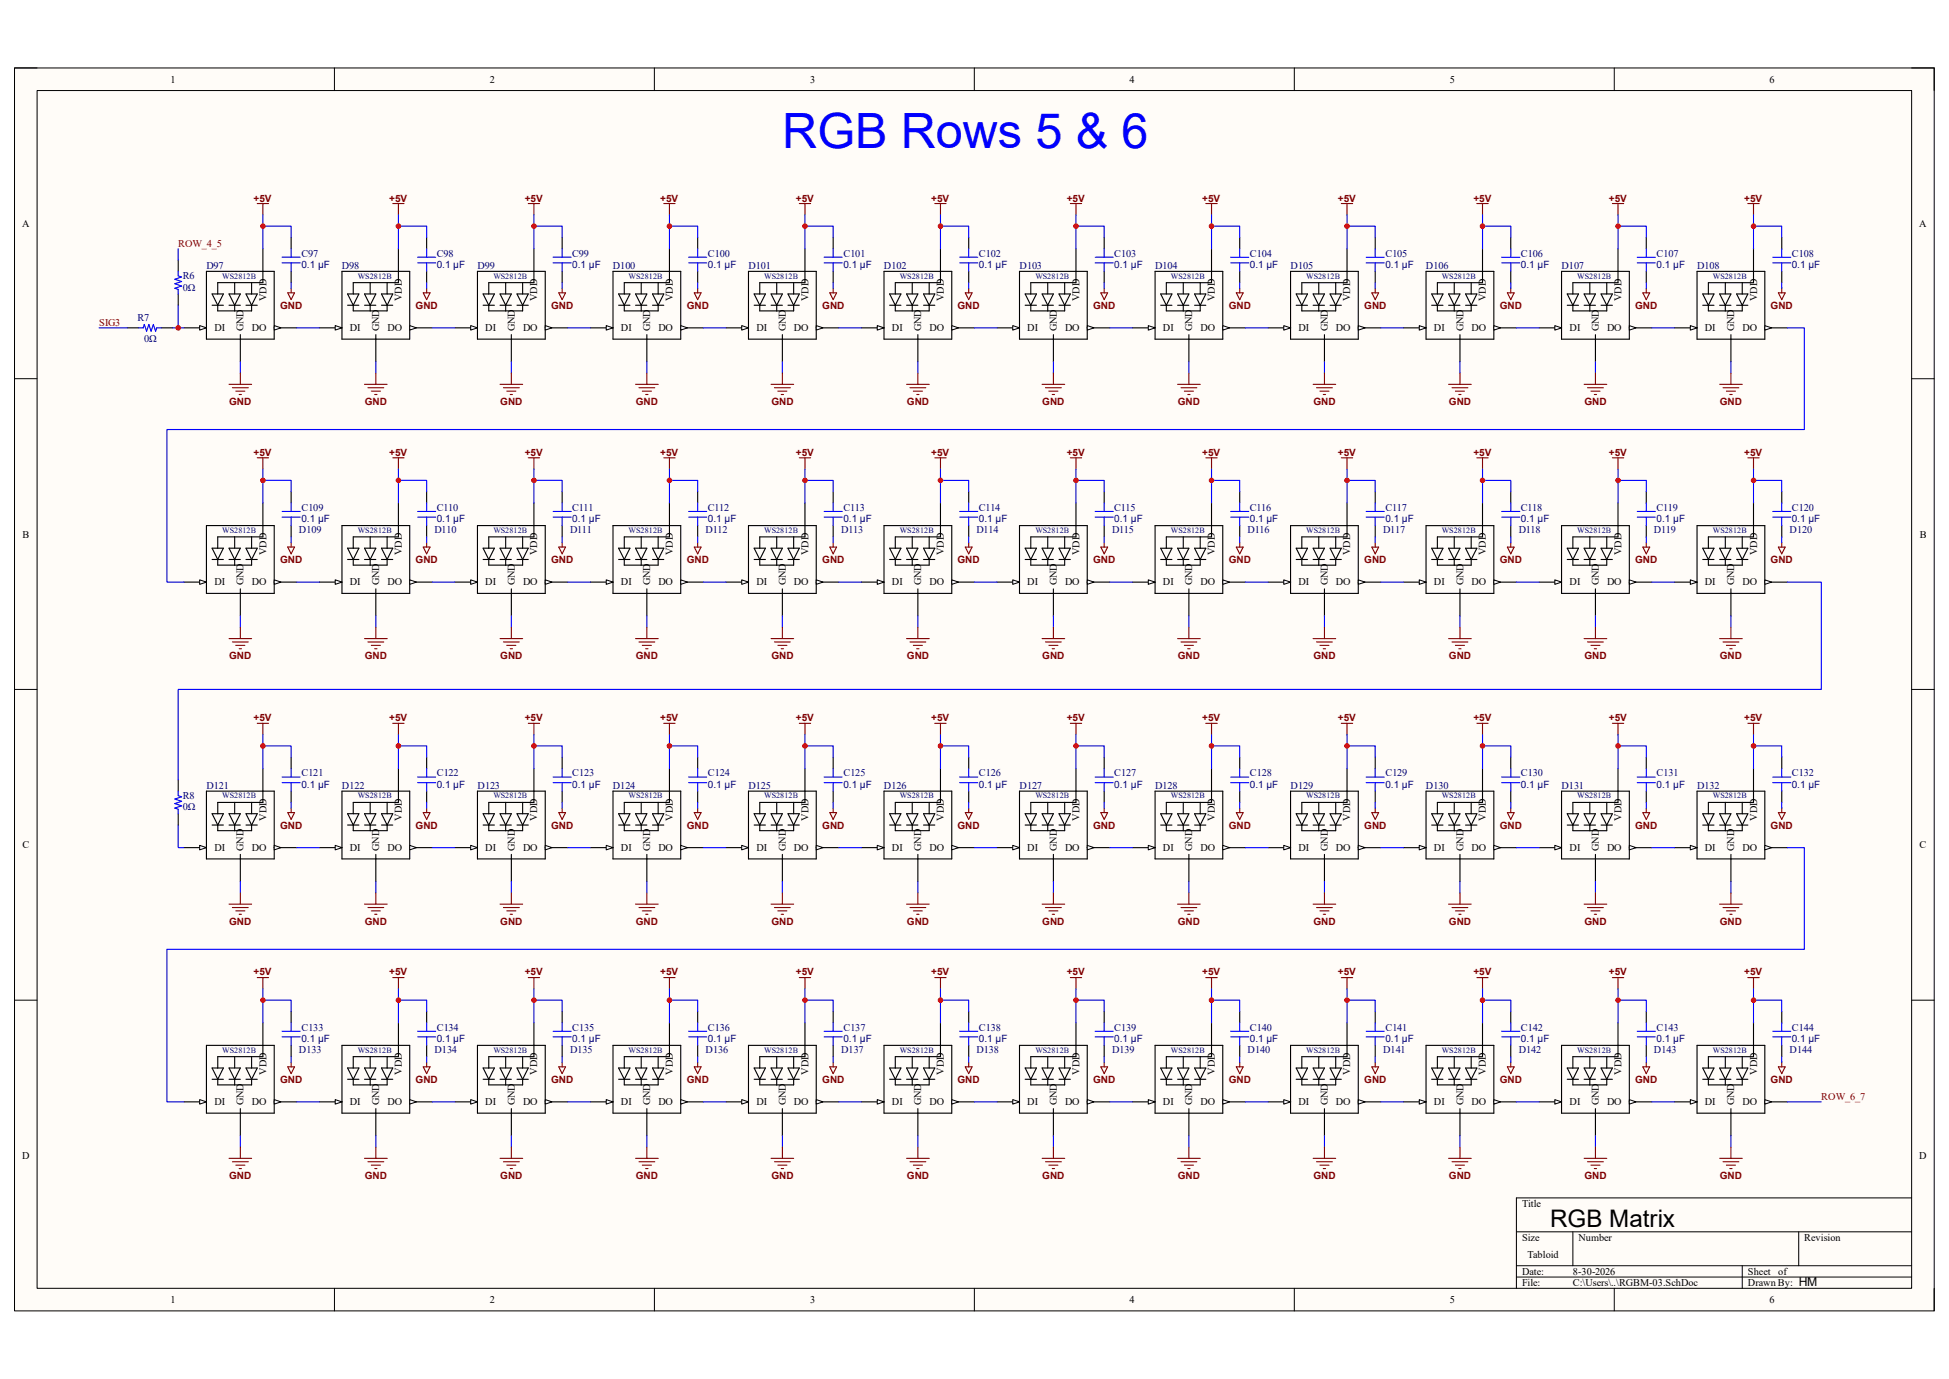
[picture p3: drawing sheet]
<svg xmlns="http://www.w3.org/2000/svg" width="297mm" height="210mm" viewBox="0 0 297 210" stroke-linecap="round" stroke-linejoin="round" font-family="sans-serif">
<defs><g id="words">
<text font-size="7.4" fill="#00f" x="119.2" y="22.6">RGB Rows 5 &amp; 6</text>
<text font-size="3.7" x="236.2" y="186.8">RGB Matrix</text>
<text font-size="1.9" x="274.1" y="195.8">HM</text>
<g font-size="1.6">
<text x="26" y="12.6">1</text>
<text x="74.6" y="12.6">2</text>
<text x="123.4" y="12.6">3</text>
<text x="172.1" y="12.6">4</text>
<text x="220.9" y="12.6">5</text>
<text x="269.7" y="12.6">6</text>
<text x="3.4" y="34.5">A</text>
<text x="292.5" y="34.5">A</text>
<text x="40.6" y="45.8" transform="rotate(-90 40.6 45.8)">VDD</text>
<text x="61.3" y="45.8" transform="rotate(-90 61.3 45.8)">VDD</text>
<text x="81.9" y="45.8" transform="rotate(-90 81.9 45.8)">VDD</text>
<text x="102.5" y="45.8" transform="rotate(-90 102.5 45.8)">VDD</text>
<text x="123.2" y="45.8" transform="rotate(-90 123.2 45.8)">VDD</text>
<text x="143.8" y="45.8" transform="rotate(-90 143.8 45.8)">VDD</text>
<text x="164.5" y="45.8" transform="rotate(-90 164.5 45.8)">VDD</text>
<text x="185.1" y="45.8" transform="rotate(-90 185.1 45.8)">VDD</text>
<text x="205.8" y="45.8" transform="rotate(-90 205.8 45.8)">VDD</text>
<text x="226.4" y="45.8" transform="rotate(-90 226.4 45.8)">VDD</text>
<text x="247.1" y="45.8" transform="rotate(-90 247.1 45.8)">VDD</text>
<text x="267.8" y="45.8" transform="rotate(-90 267.8 45.8)">VDD</text>
<text x="32.7" y="50.5">DI</text>
<text x="37.1" y="50.5" transform="rotate(-90 37.1 50.5)">GND</text>
<text x="38.4" y="50.5">DO</text>
<text x="53.3" y="50.5">DI</text>
<text x="57.8" y="50.5" transform="rotate(-90 57.8 50.5)">GND</text>
<text x="59.1" y="50.5">DO</text>
<text x="74" y="50.5">DI</text>
<text x="78.4" y="50.5" transform="rotate(-90 78.4 50.5)">GND</text>
<text x="79.7" y="50.5">DO</text>
<text x="94.6" y="50.5">DI</text>
<text x="99.1" y="50.5" transform="rotate(-90 99.1 50.5)">GND</text>
<text x="100.3" y="50.5">DO</text>
<text x="115.3" y="50.5">DI</text>
<text x="119.8" y="50.5" transform="rotate(-90 119.8 50.5)">GND</text>
<text x="121" y="50.5">DO</text>
<text x="135.9" y="50.5">DI</text>
<text x="140.4" y="50.5" transform="rotate(-90 140.4 50.5)">GND</text>
<text x="141.6" y="50.5">DO</text>
<text x="156.5" y="50.5">DI</text>
<text x="161" y="50.5" transform="rotate(-90 161 50.5)">GND</text>
<text x="162.3" y="50.5">DO</text>
<text x="177.2" y="50.5">DI</text>
<text x="181.7" y="50.5" transform="rotate(-90 181.7 50.5)">GND</text>
<text x="183" y="50.5">DO</text>
<text x="197.9" y="50.5">DI</text>
<text x="202.3" y="50.5" transform="rotate(-90 202.3 50.5)">GND</text>
<text x="203.6" y="50.5">DO</text>
<text x="218.5" y="50.5">DI</text>
<text x="223" y="50.5" transform="rotate(-90 223 50.5)">GND</text>
<text x="224.2" y="50.5">DO</text>
<text x="239.2" y="50.5">DI</text>
<text x="243.7" y="50.5" transform="rotate(-90 243.7 50.5)">GND</text>
<text x="244.9" y="50.5">DO</text>
<text x="259.8" y="50.5">DI</text>
<text x="264.3" y="50.5" transform="rotate(-90 264.3 50.5)">GND</text>
<text x="265.6" y="50.5">DO</text>
<text x="3.4" y="81.9">B</text>
<text x="292.6" y="81.9">B</text>
<text x="32.7" y="89.2">DI</text>
<text x="37.1" y="89.2" transform="rotate(-90 37.1 89.2)">GND</text>
<text x="38.4" y="89.2">DO</text>
<text x="40.6" y="84.5" transform="rotate(-90 40.6 84.5)">VDD</text>
<text x="53.3" y="89.2">DI</text>
<text x="57.8" y="89.2" transform="rotate(-90 57.8 89.2)">GND</text>
<text x="59.1" y="89.2">DO</text>
<text x="61.3" y="84.5" transform="rotate(-90 61.3 84.5)">VDD</text>
<text x="74" y="89.2">DI</text>
<text x="78.4" y="89.2" transform="rotate(-90 78.4 89.2)">GND</text>
<text x="79.7" y="89.2">DO</text>
<text x="81.9" y="84.5" transform="rotate(-90 81.9 84.5)">VDD</text>
<text x="94.6" y="89.2">DI</text>
<text x="99.1" y="89.2" transform="rotate(-90 99.1 89.2)">GND</text>
<text x="100.3" y="89.2">DO</text>
<text x="102.5" y="84.5" transform="rotate(-90 102.5 84.5)">VDD</text>
<text x="115.3" y="89.2">DI</text>
<text x="119.8" y="89.2" transform="rotate(-90 119.8 89.2)">GND</text>
<text x="121" y="89.2">DO</text>
<text x="123.2" y="84.5" transform="rotate(-90 123.2 84.5)">VDD</text>
<text x="135.9" y="89.2">DI</text>
<text x="140.4" y="89.2" transform="rotate(-90 140.4 89.2)">GND</text>
<text x="141.6" y="89.2">DO</text>
<text x="143.8" y="84.5" transform="rotate(-90 143.8 84.5)">VDD</text>
<text x="156.5" y="89.2">DI</text>
<text x="161" y="89.2" transform="rotate(-90 161 89.2)">GND</text>
<text x="162.3" y="89.2">DO</text>
<text x="164.5" y="84.5" transform="rotate(-90 164.5 84.5)">VDD</text>
<text x="177.2" y="89.2">DI</text>
<text x="181.7" y="89.2" transform="rotate(-90 181.7 89.2)">GND</text>
<text x="183" y="89.2">DO</text>
<text x="185.1" y="84.5" transform="rotate(-90 185.1 84.5)">VDD</text>
<text x="197.9" y="89.2">DI</text>
<text x="202.3" y="89.2" transform="rotate(-90 202.3 89.2)">GND</text>
<text x="203.6" y="89.2">DO</text>
<text x="205.8" y="84.5" transform="rotate(-90 205.8 84.5)">VDD</text>
<text x="218.5" y="89.2">DI</text>
<text x="223" y="89.2" transform="rotate(-90 223 89.2)">GND</text>
<text x="224.2" y="89.2">DO</text>
<text x="226.4" y="84.5" transform="rotate(-90 226.4 84.5)">VDD</text>
<text x="239.2" y="89.2">DI</text>
<text x="243.7" y="89.2" transform="rotate(-90 243.7 89.2)">GND</text>
<text x="244.9" y="89.2">DO</text>
<text x="247.1" y="84.5" transform="rotate(-90 247.1 84.5)">VDD</text>
<text x="259.8" y="89.2">DI</text>
<text x="264.3" y="89.2" transform="rotate(-90 264.3 89.2)">GND</text>
<text x="265.6" y="89.2">DO</text>
<text x="267.8" y="84.5" transform="rotate(-90 267.8 84.5)">VDD</text>
<text x="40.6" y="125" transform="rotate(-90 40.6 125)">VDD</text>
<text x="61.3" y="125" transform="rotate(-90 61.3 125)">VDD</text>
<text x="81.9" y="125" transform="rotate(-90 81.9 125)">VDD</text>
<text x="102.5" y="125" transform="rotate(-90 102.5 125)">VDD</text>
<text x="123.2" y="125" transform="rotate(-90 123.2 125)">VDD</text>
<text x="143.8" y="125" transform="rotate(-90 143.8 125)">VDD</text>
<text x="164.5" y="125" transform="rotate(-90 164.5 125)">VDD</text>
<text x="185.1" y="125" transform="rotate(-90 185.1 125)">VDD</text>
<text x="205.8" y="125" transform="rotate(-90 205.8 125)">VDD</text>
<text x="226.4" y="125" transform="rotate(-90 226.4 125)">VDD</text>
<text x="247.1" y="125" transform="rotate(-90 247.1 125)">VDD</text>
<text x="267.8" y="125" transform="rotate(-90 267.8 125)">VDD</text>
<text x="3.4" y="129.2">C</text>
<text x="32.7" y="129.6">DI</text>
<text x="37.1" y="129.6" transform="rotate(-90 37.1 129.6)">GND</text>
<text x="38.4" y="129.6">DO</text>
<text x="53.3" y="129.6">DI</text>
<text x="57.8" y="129.6" transform="rotate(-90 57.8 129.6)">GND</text>
<text x="59.1" y="129.6">DO</text>
<text x="74" y="129.6">DI</text>
<text x="78.4" y="129.6" transform="rotate(-90 78.4 129.6)">GND</text>
<text x="79.7" y="129.6">DO</text>
<text x="94.6" y="129.6">DI</text>
<text x="99.1" y="129.6" transform="rotate(-90 99.1 129.6)">GND</text>
<text x="100.3" y="129.6">DO</text>
<text x="115.3" y="129.6">DI</text>
<text x="119.8" y="129.6" transform="rotate(-90 119.8 129.6)">GND</text>
<text x="121" y="129.6">DO</text>
<text x="135.9" y="129.6">DI</text>
<text x="140.4" y="129.6" transform="rotate(-90 140.4 129.6)">GND</text>
<text x="141.6" y="129.6">DO</text>
<text x="156.5" y="129.6">DI</text>
<text x="161" y="129.6" transform="rotate(-90 161 129.6)">GND</text>
<text x="162.3" y="129.6">DO</text>
<text x="177.2" y="129.6">DI</text>
<text x="181.7" y="129.6" transform="rotate(-90 181.7 129.6)">GND</text>
<text x="183" y="129.6">DO</text>
<text x="197.9" y="129.6">DI</text>
<text x="202.3" y="129.6" transform="rotate(-90 202.3 129.6)">GND</text>
<text x="203.6" y="129.6">DO</text>
<text x="218.5" y="129.6">DI</text>
<text x="223" y="129.6" transform="rotate(-90 223 129.6)">GND</text>
<text x="224.2" y="129.6">DO</text>
<text x="239.2" y="129.6">DI</text>
<text x="243.7" y="129.6" transform="rotate(-90 243.7 129.6)">GND</text>
<text x="244.9" y="129.6">DO</text>
<text x="259.8" y="129.6">DI</text>
<text x="264.3" y="129.6" transform="rotate(-90 264.3 129.6)">GND</text>
<text x="265.6" y="129.6">DO</text>
<text x="292.5" y="129.2">C</text>
<text x="40.6" y="163.7" transform="rotate(-90 40.6 163.7)">VDD</text>
<text x="61.3" y="163.7" transform="rotate(-90 61.3 163.7)">VDD</text>
<text x="81.9" y="163.7" transform="rotate(-90 81.9 163.7)">VDD</text>
<text x="102.5" y="163.7" transform="rotate(-90 102.5 163.7)">VDD</text>
<text x="123.2" y="163.7" transform="rotate(-90 123.2 163.7)">VDD</text>
<text x="143.8" y="163.7" transform="rotate(-90 143.8 163.7)">VDD</text>
<text x="164.5" y="163.7" transform="rotate(-90 164.5 163.7)">VDD</text>
<text x="185.1" y="163.7" transform="rotate(-90 185.1 163.7)">VDD</text>
<text x="205.8" y="163.7" transform="rotate(-90 205.8 163.7)">VDD</text>
<text x="226.4" y="163.7" transform="rotate(-90 226.4 163.7)">VDD</text>
<text x="247.1" y="163.7" transform="rotate(-90 247.1 163.7)">VDD</text>
<text x="267.8" y="163.7" transform="rotate(-90 267.8 163.7)">VDD</text>
<text x="32.7" y="168.3">DI</text>
<text x="37.1" y="168.3" transform="rotate(-90 37.1 168.3)">GND</text>
<text x="38.4" y="168.3">DO</text>
<text x="53.3" y="168.3">DI</text>
<text x="57.8" y="168.3" transform="rotate(-90 57.8 168.3)">GND</text>
<text x="59.1" y="168.3">DO</text>
<text x="74" y="168.3">DI</text>
<text x="78.4" y="168.3" transform="rotate(-90 78.4 168.3)">GND</text>
<text x="79.7" y="168.3">DO</text>
<text x="94.6" y="168.3">DI</text>
<text x="99.1" y="168.3" transform="rotate(-90 99.1 168.3)">GND</text>
<text x="100.3" y="168.3">DO</text>
<text x="115.3" y="168.3">DI</text>
<text x="119.8" y="168.3" transform="rotate(-90 119.8 168.3)">GND</text>
<text x="121" y="168.3">DO</text>
<text x="135.9" y="168.3">DI</text>
<text x="140.4" y="168.3" transform="rotate(-90 140.4 168.3)">GND</text>
<text x="141.6" y="168.3">DO</text>
<text x="156.5" y="168.3">DI</text>
<text x="161" y="168.3" transform="rotate(-90 161 168.3)">GND</text>
<text x="162.3" y="168.3">DO</text>
<text x="177.2" y="168.3">DI</text>
<text x="181.7" y="168.3" transform="rotate(-90 181.7 168.3)">GND</text>
<text x="183" y="168.3">DO</text>
<text x="197.9" y="168.3">DI</text>
<text x="202.3" y="168.3" transform="rotate(-90 202.3 168.3)">GND</text>
<text x="203.6" y="168.3">DO</text>
<text x="218.5" y="168.3">DI</text>
<text x="223" y="168.3" transform="rotate(-90 223 168.3)">GND</text>
<text x="224.2" y="168.3">DO</text>
<text x="239.2" y="168.3">DI</text>
<text x="243.7" y="168.3" transform="rotate(-90 243.7 168.3)">GND</text>
<text x="244.9" y="168.3">DO</text>
<text x="259.8" y="168.3">DI</text>
<text x="264.3" y="168.3" transform="rotate(-90 264.3 168.3)">GND</text>
<text x="265.6" y="168.3">DO</text>
<text x="3.4" y="176.5">D</text>
<text x="292.5" y="176.5">D</text>
<text x="231.9" y="183.8">Title</text>
<text x="231.9" y="189">Size</text>
<text x="232.8" y="191.6">Tabloid</text>
<text x="240.5" y="189">Number</text>
<text x="274.9" y="189">Revision</text>
<text x="231.9" y="194.1">Date:</text>
<text x="231.9" y="195.9">File:</text>
<text x="239.7" y="194.1">8-30-2026</text>
<text x="239.7" y="195.9">C:\Users\..\RGBM-03.SchDoc</text>
<text x="266.4" y="194.1">Sheet</text>
<text x="266.4" y="195.9">Drawn By:</text>
<text x="271" y="194.1">of</text>
<text x="26" y="198.5">1</text>
<text x="74.6" y="198.5">2</text>
<text x="123.4" y="198.5">3</text>
<text x="172.1" y="198.5">4</text>
<text x="220.9" y="198.5">5</text>
<text x="269.7" y="198.5">6</text>
</g>
<g font-size="1.6" fill="#800000">
<text x="27.1" y="37.5">ROW_4_5</text>
<text x="15.1" y="49.6">SIG3</text>
<text x="277.5" y="167.5">ROW_6_7</text>
</g>
<g font-size="1.6" fill="#000080">
<text x="31.5" y="41">D97</text>
<text x="45.9" y="39.1">C97</text>
<text x="52.1" y="41">D98</text>
<text x="66.5" y="39.1">C98</text>
<text x="72.8" y="41">D99</text>
<text x="87.2" y="39.1">C99</text>
<text x="93.4" y="41">D100</text>
<text x="107.9" y="39.1">C100</text>
<text x="114" y="41">D101</text>
<text x="128.5" y="39.1">C101</text>
<text x="134.7" y="41">D102</text>
<text x="149.2" y="39.1">C102</text>
<text x="155.4" y="41">D103</text>
<text x="169.8" y="39.1">C103</text>
<text x="176" y="41">D104</text>
<text x="190.5" y="39.1">C104</text>
<text x="196.7" y="41">D105</text>
<text x="211.1" y="39.1">C105</text>
<text x="217.3" y="41">D106</text>
<text x="231.8" y="39.1">C106</text>
<text x="238" y="41">D107</text>
<text x="252.4" y="39.1">C107</text>
<text x="258.6" y="41">D108</text>
<text x="273" y="39.1">C108</text>
<text x="27.9" y="42.5">R6</text>
<text x="27.9" y="44.3">0Ω</text>
<text x="21" y="48.9">R7</text>
<text x="22" y="52.2">0Ω</text>
<text x="45.9" y="77.8">C109</text>
<text x="66.5" y="77.8">C110</text>
<text x="87.2" y="77.8">C111</text>
<text x="107.9" y="77.8">C112</text>
<text x="128.5" y="77.8">C113</text>
<text x="149.2" y="77.8">C114</text>
<text x="169.8" y="77.8">C115</text>
<text x="190.5" y="77.8">C116</text>
<text x="211.1" y="77.8">C117</text>
<text x="231.8" y="77.8">C118</text>
<text x="252.4" y="77.8">C119</text>
<text x="273" y="77.8">C120</text>
<text x="45.6" y="81.2">D109</text>
<text x="66.2" y="81.2">D110</text>
<text x="86.9" y="81.2">D111</text>
<text x="107.5" y="81.2">D112</text>
<text x="128.2" y="81.2">D113</text>
<text x="148.8" y="81.2">D114</text>
<text x="169.5" y="81.2">D115</text>
<text x="190.1" y="81.2">D116</text>
<text x="210.8" y="81.2">D117</text>
<text x="231.4" y="81.2">D118</text>
<text x="252.1" y="81.2">D119</text>
<text x="272.7" y="81.2">D120</text>
<text x="45.9" y="118.2">C121</text>
<text x="66.5" y="118.2">C122</text>
<text x="87.2" y="118.2">C123</text>
<text x="107.9" y="118.2">C124</text>
<text x="128.5" y="118.2">C125</text>
<text x="149.2" y="118.2">C126</text>
<text x="169.8" y="118.2">C127</text>
<text x="190.5" y="118.2">C128</text>
<text x="211.1" y="118.2">C129</text>
<text x="231.8" y="118.2">C130</text>
<text x="252.4" y="118.2">C131</text>
<text x="273" y="118.2">C132</text>
<text x="27.9" y="121.7">R8</text>
<text x="27.9" y="123.4">0Ω</text>
<text x="31.5" y="120.1">D121</text>
<text x="52.1" y="120.1">D122</text>
<text x="72.8" y="120.1">D123</text>
<text x="93.4" y="120.1">D124</text>
<text x="114" y="120.1">D125</text>
<text x="134.7" y="120.1">D126</text>
<text x="155.4" y="120.1">D127</text>
<text x="176" y="120.1">D128</text>
<text x="196.7" y="120.1">D129</text>
<text x="217.3" y="120.1">D130</text>
<text x="238" y="120.1">D131</text>
<text x="258.6" y="120.1">D132</text>
<text x="45.6" y="160.4">D133</text>
<text x="45.9" y="157">C133</text>
<text x="66.2" y="160.4">D134</text>
<text x="66.5" y="157">C134</text>
<text x="86.9" y="160.4">D135</text>
<text x="87.2" y="157">C135</text>
<text x="107.5" y="160.4">D136</text>
<text x="107.9" y="157">C136</text>
<text x="128.2" y="160.4">D137</text>
<text x="128.5" y="157">C137</text>
<text x="148.8" y="160.4">D138</text>
<text x="149.2" y="157">C138</text>
<text x="169.5" y="160.4">D139</text>
<text x="169.8" y="157">C139</text>
<text x="190.1" y="160.4">D140</text>
<text x="190.5" y="157">C140</text>
<text x="210.8" y="160.4">D141</text>
<text x="211.1" y="157">C141</text>
<text x="231.4" y="160.4">D142</text>
<text x="231.8" y="157">C142</text>
<text x="252.1" y="160.4">D143</text>
<text x="252.4" y="157">C143</text>
<text x="272.7" y="160.4">D144</text>
<text x="273" y="157">C144</text>
</g>
<g font-size="1.5" fill="#800000">
<text x="38.7" y="30.7">+5V</text>
<text x="59.3" y="30.7">+5V</text>
<text x="80" y="30.7">+5V</text>
<text x="100.6" y="30.7">+5V</text>
<text x="121.3" y="30.7">+5V</text>
<text x="141.9" y="30.7">+5V</text>
<text x="162.6" y="30.7">+5V</text>
<text x="183.2" y="30.7">+5V</text>
<text x="203.9" y="30.7">+5V</text>
<text x="224.5" y="30.7">+5V</text>
<text x="245.2" y="30.7">+5V</text>
<text x="265.8" y="30.7">+5V</text>
<text x="42.7" y="47">GND</text>
<text x="63.3" y="47">GND</text>
<text x="84" y="47">GND</text>
<text x="104.6" y="47">GND</text>
<text x="125.3" y="47">GND</text>
<text x="145.9" y="47">GND</text>
<text x="166.6" y="47">GND</text>
<text x="187.2" y="47">GND</text>
<text x="207.9" y="47">GND</text>
<text x="228.6" y="47">GND</text>
<text x="249.2" y="47">GND</text>
<text x="269.8" y="47">GND</text>
<text x="34.9" y="61.6">GND</text>
<text x="55.6" y="61.6">GND</text>
<text x="76.2" y="61.6">GND</text>
<text x="96.9" y="61.6">GND</text>
<text x="117.6" y="61.6">GND</text>
<text x="138.2" y="61.6">GND</text>
<text x="158.8" y="61.6">GND</text>
<text x="179.5" y="61.6">GND</text>
<text x="200.2" y="61.6">GND</text>
<text x="220.8" y="61.6">GND</text>
<text x="241.5" y="61.6">GND</text>
<text x="262.1" y="61.6">GND</text>
<text x="38.7" y="69.4">+5V</text>
<text x="59.3" y="69.4">+5V</text>
<text x="80" y="69.4">+5V</text>
<text x="100.6" y="69.4">+5V</text>
<text x="121.3" y="69.4">+5V</text>
<text x="141.9" y="69.4">+5V</text>
<text x="162.6" y="69.4">+5V</text>
<text x="183.2" y="69.4">+5V</text>
<text x="203.9" y="69.4">+5V</text>
<text x="224.5" y="69.4">+5V</text>
<text x="245.2" y="69.4">+5V</text>
<text x="265.8" y="69.4">+5V</text>
<text x="42.7" y="85.7">GND</text>
<text x="63.3" y="85.7">GND</text>
<text x="84" y="85.7">GND</text>
<text x="104.6" y="85.7">GND</text>
<text x="125.3" y="85.7">GND</text>
<text x="145.9" y="85.7">GND</text>
<text x="166.6" y="85.7">GND</text>
<text x="187.2" y="85.7">GND</text>
<text x="207.9" y="85.7">GND</text>
<text x="228.6" y="85.7">GND</text>
<text x="249.2" y="85.7">GND</text>
<text x="269.8" y="85.7">GND</text>
<text x="34.9" y="100.4">GND</text>
<text x="55.6" y="100.4">GND</text>
<text x="76.2" y="100.4">GND</text>
<text x="96.9" y="100.4">GND</text>
<text x="117.6" y="100.4">GND</text>
<text x="138.2" y="100.4">GND</text>
<text x="158.8" y="100.4">GND</text>
<text x="179.5" y="100.4">GND</text>
<text x="200.2" y="100.4">GND</text>
<text x="220.8" y="100.4">GND</text>
<text x="241.5" y="100.4">GND</text>
<text x="262.1" y="100.4">GND</text>
<text x="38.7" y="109.9">+5V</text>
<text x="59.3" y="109.9">+5V</text>
<text x="80" y="109.9">+5V</text>
<text x="100.6" y="109.9">+5V</text>
<text x="121.3" y="109.9">+5V</text>
<text x="141.9" y="109.9">+5V</text>
<text x="162.6" y="109.9">+5V</text>
<text x="183.2" y="109.9">+5V</text>
<text x="203.9" y="109.9">+5V</text>
<text x="224.5" y="109.9">+5V</text>
<text x="245.2" y="109.9">+5V</text>
<text x="265.8" y="109.9">+5V</text>
<text x="42.7" y="126.2">GND</text>
<text x="63.3" y="126.2">GND</text>
<text x="84" y="126.2">GND</text>
<text x="104.6" y="126.2">GND</text>
<text x="125.3" y="126.2">GND</text>
<text x="145.9" y="126.2">GND</text>
<text x="166.6" y="126.2">GND</text>
<text x="187.2" y="126.2">GND</text>
<text x="207.9" y="126.2">GND</text>
<text x="228.6" y="126.2">GND</text>
<text x="249.2" y="126.2">GND</text>
<text x="269.8" y="126.2">GND</text>
<text x="34.9" y="140.8">GND</text>
<text x="55.6" y="140.8">GND</text>
<text x="76.2" y="140.8">GND</text>
<text x="96.9" y="140.8">GND</text>
<text x="117.6" y="140.8">GND</text>
<text x="138.2" y="140.8">GND</text>
<text x="158.8" y="140.8">GND</text>
<text x="179.5" y="140.8">GND</text>
<text x="200.2" y="140.8">GND</text>
<text x="220.8" y="140.8">GND</text>
<text x="241.5" y="140.8">GND</text>
<text x="262.1" y="140.8">GND</text>
<text x="38.7" y="148.5">+5V</text>
<text x="59.3" y="148.5">+5V</text>
<text x="80" y="148.5">+5V</text>
<text x="100.6" y="148.5">+5V</text>
<text x="121.3" y="148.5">+5V</text>
<text x="141.9" y="148.5">+5V</text>
<text x="162.6" y="148.5">+5V</text>
<text x="183.2" y="148.5">+5V</text>
<text x="203.9" y="148.5">+5V</text>
<text x="224.5" y="148.5">+5V</text>
<text x="245.2" y="148.5">+5V</text>
<text x="265.8" y="148.5">+5V</text>
<text x="42.7" y="164.9">GND</text>
<text x="63.3" y="164.9">GND</text>
<text x="84" y="164.9">GND</text>
<text x="104.6" y="164.9">GND</text>
<text x="125.3" y="164.9">GND</text>
<text x="145.9" y="164.9">GND</text>
<text x="166.6" y="164.9">GND</text>
<text x="187.2" y="164.9">GND</text>
<text x="207.9" y="164.9">GND</text>
<text x="228.6" y="164.9">GND</text>
<text x="249.2" y="164.9">GND</text>
<text x="269.8" y="164.9">GND</text>
<text x="34.9" y="179.5">GND</text>
<text x="55.6" y="179.5">GND</text>
<text x="76.2" y="179.5">GND</text>
<text x="96.9" y="179.5">GND</text>
<text x="117.6" y="179.5">GND</text>
<text x="138.2" y="179.5">GND</text>
<text x="158.8" y="179.5">GND</text>
<text x="179.5" y="179.5">GND</text>
<text x="200.2" y="179.5">GND</text>
<text x="220.8" y="179.5">GND</text>
<text x="241.5" y="179.5">GND</text>
<text x="262.1" y="179.5">GND</text>
</g>
<g font-size="1.5" fill="#000080">
<text x="45.9" y="40.8">0.1 µF</text>
<text x="66.5" y="40.8">0.1 µF</text>
<text x="87.2" y="40.8">0.1 µF</text>
<text x="107.9" y="40.8">0.1 µF</text>
<text x="128.5" y="40.8">0.1 µF</text>
<text x="149.2" y="40.8">0.1 µF</text>
<text x="169.8" y="40.8">0.1 µF</text>
<text x="190.5" y="40.8">0.1 µF</text>
<text x="211.1" y="40.8">0.1 µF</text>
<text x="231.8" y="40.8">0.1 µF</text>
<text x="252.4" y="40.8">0.1 µF</text>
<text x="273" y="40.8">0.1 µF</text>
<text x="45.9" y="79.5">0.1 µF</text>
<text x="66.5" y="79.5">0.1 µF</text>
<text x="87.2" y="79.5">0.1 µF</text>
<text x="107.9" y="79.5">0.1 µF</text>
<text x="128.5" y="79.5">0.1 µF</text>
<text x="149.2" y="79.5">0.1 µF</text>
<text x="169.8" y="79.5">0.1 µF</text>
<text x="190.5" y="79.5">0.1 µF</text>
<text x="211.1" y="79.5">0.1 µF</text>
<text x="231.8" y="79.5">0.1 µF</text>
<text x="252.4" y="79.5">0.1 µF</text>
<text x="273" y="79.5">0.1 µF</text>
<text x="45.9" y="120">0.1 µF</text>
<text x="66.5" y="120">0.1 µF</text>
<text x="87.2" y="120">0.1 µF</text>
<text x="107.9" y="120">0.1 µF</text>
<text x="128.5" y="120">0.1 µF</text>
<text x="149.2" y="120">0.1 µF</text>
<text x="169.8" y="120">0.1 µF</text>
<text x="190.5" y="120">0.1 µF</text>
<text x="211.1" y="120">0.1 µF</text>
<text x="231.8" y="120">0.1 µF</text>
<text x="252.4" y="120">0.1 µF</text>
<text x="273" y="120">0.1 µF</text>
<text x="45.9" y="158.7">0.1 µF</text>
<text x="66.5" y="158.7">0.1 µF</text>
<text x="87.2" y="158.7">0.1 µF</text>
<text x="107.9" y="158.7">0.1 µF</text>
<text x="128.5" y="158.7">0.1 µF</text>
<text x="149.2" y="158.7">0.1 µF</text>
<text x="169.8" y="158.7">0.1 µF</text>
<text x="190.5" y="158.7">0.1 µF</text>
<text x="211.1" y="158.7">0.1 µF</text>
<text x="231.8" y="158.7">0.1 µF</text>
<text x="252.4" y="158.7">0.1 µF</text>
<text x="273" y="158.7">0.1 µF</text>
</g>
<g font-size="1.2" fill="#000080">
<text x="33.9" y="42.4">WS2812B</text>
<text x="54.5" y="42.4">WS2812B</text>
<text x="75.2" y="42.4">WS2812B</text>
<text x="95.8" y="42.4">WS2812B</text>
<text x="116.5" y="42.4">WS2812B</text>
<text x="137.1" y="42.4">WS2812B</text>
<text x="157.8" y="42.4">WS2812B</text>
<text x="178.4" y="42.4">WS2812B</text>
<text x="199.1" y="42.4">WS2812B</text>
<text x="219.7" y="42.4">WS2812B</text>
<text x="240.4" y="42.4">WS2812B</text>
<text x="261" y="42.4">WS2812B</text>
<text x="33.9" y="81.2">WS2812B</text>
<text x="54.5" y="81.2">WS2812B</text>
<text x="75.2" y="81.2">WS2812B</text>
<text x="95.8" y="81.2">WS2812B</text>
<text x="116.5" y="81.2">WS2812B</text>
<text x="137.1" y="81.2">WS2812B</text>
<text x="157.8" y="81.2">WS2812B</text>
<text x="178.4" y="81.2">WS2812B</text>
<text x="199.1" y="81.2">WS2812B</text>
<text x="219.7" y="81.2">WS2812B</text>
<text x="240.4" y="81.2">WS2812B</text>
<text x="261" y="81.2">WS2812B</text>
<text x="33.9" y="121.6">WS2812B</text>
<text x="54.5" y="121.6">WS2812B</text>
<text x="75.2" y="121.6">WS2812B</text>
<text x="95.8" y="121.6">WS2812B</text>
<text x="116.5" y="121.6">WS2812B</text>
<text x="137.1" y="121.6">WS2812B</text>
<text x="157.8" y="121.6">WS2812B</text>
<text x="178.4" y="121.6">WS2812B</text>
<text x="199.1" y="121.6">WS2812B</text>
<text x="219.7" y="121.6">WS2812B</text>
<text x="240.4" y="121.6">WS2812B</text>
<text x="261" y="121.6">WS2812B</text>
<text x="33.9" y="160.3">WS2812B</text>
<text x="54.5" y="160.3">WS2812B</text>
<text x="75.2" y="160.3">WS2812B</text>
<text x="95.8" y="160.3">WS2812B</text>
<text x="116.5" y="160.3">WS2812B</text>
<text x="137.1" y="160.3">WS2812B</text>
<text x="157.8" y="160.3">WS2812B</text>
<text x="178.4" y="160.3">WS2812B</text>
<text x="199.1" y="160.3">WS2812B</text>
<text x="219.7" y="160.3">WS2812B</text>
<text x="240.4" y="160.3">WS2812B</text>
<text x="261" y="160.3">WS2812B</text>
</g>
</g></defs>
<path d="M2.2 10.4h292.6v189.2h-292.6z" fill-rule="evenodd" fill="#fffcf8"/>
<path d="M2.2 10.4h292.6v189.2h-292.6z" fill="none" stroke="#000" stroke-width=".15"/>
<path d="M5.7 13.8h285.6v182.4h-285.6z" fill-rule="evenodd" fill="#fffcf8"/>
<g fill="none" stroke="#000" stroke-width=".15">
<path d="M2.2 10.3h3.4M5.7 13.8h285.6v182.4h-285.6zM51 10.3v3.5M99.7 10.4v3.4M148.5 10.4v3.4M197.2 10.4v3.4M246 10.4v3.4M291.3 10.4h3.5v3.4M2.2 57.7h3.4M291.3 57.7h3.5M2.2 105h3.4M291.3 105h3.5"/>
<path d="M2.2 152.3h3.4M291.3 152.3h3.5M51 196.2v3.4M99.7 196.2v3.4M148.5 196.2v3.4M197.2 196.2v3.4M231.1 187.6h60.2M231.1 192.8h60.2M231.1 194.5h60.2M239.7 187.6v5.2M246 196.2v3.4M265.5 192.8v3.4"/>
<path d="M274.1 187.6v5.2M291.3 182.4h-60.2v13.8M294.8 196.2v3.4"/>
</g>
<g fill="none" stroke="#000" stroke-width=".17">
<path d="M31.5 41.3h10.3v10.3h-10.3zM32.3 46.5h1.7M32.3 44.8h1.7l-.8 1.7zM33.2 46.5v.8h5.1v-.8M34.9 46.5h1.7M34.9 44.8h1.7l-.8 1.7zM35.8 43v1.8M35.8 46.5v.8M36.6 51v4.1M37.5 46.5h1.7M37.5 44.8h1.7l-.9 1.7zM38.3 43v1.8"/>
<path d="M40.1 41.3v1.7h-6.9v1.8M41.8 49.9h3.4"/>
</g>
<path d="M41.8 49.6l1 .3-1 .4z" fill="#f8fcff"/>
<path d="M41.8 49.6l1 .3-1 .4z" fill="none" stroke="#000" stroke-width=".15"/>
<path d="M40.1 37.9v3.4M28 49.9h3.5" fill="none" stroke="#000" stroke-width=".17"/>
<path d="M30.4 49.6l1.1 .3-1.1 .4z" fill="#f8fcff"/>
<path d="M30.4 49.6l1.1 .3-1.1 .4z" fill="none" stroke="#000" stroke-width=".15"/>
<path d="M39.2 31h1.7M40.1 31v1.7M34.9 58.5h3.4M35.4 59h2.4M35.9 59.6h1.4M36.6 56.8v1.7M36.5 60.1h.3" fill="none" stroke="#800000" stroke-width=".17"/>
<path d="M36.6 55.1v1.7" fill="none" stroke="#00f" stroke-width=".17"/>
<g fill="none" stroke="#000" stroke-width=".17">
<path d="M52.1 41.3h10.3v10.3h-10.3zM53 46.5h1.7M53 44.8h1.7l-.9 1.7zM53.8 46.5v.8h5.2v-.8M55.6 46.5h1.7M55.6 44.8h1.7l-.9 1.7zM56.4 43v1.8M56.4 46.5v.8M57.3 51v4.1M58.1 46.5h1.8M58.1 44.8h1.8l-.9 1.7zM59 43v1.8"/>
<path d="M60.7 41.3v1.7h-6.9v1.8M62.4 49.9h3.5"/>
</g>
<path d="M62.4 49.6l1.1 .3-1.1 .4z" fill="#f8fcff"/>
<path d="M62.4 49.6l1.1 .3-1.1 .4z" fill="none" stroke="#000" stroke-width=".15"/>
<path d="M60.7 37.9v3.4M48.7 49.9h3.4" fill="none" stroke="#000" stroke-width=".17"/>
<path d="M51.1 49.6l1 .3-1 .4z" fill="#f8fcff"/>
<path d="M51.1 49.6l1 .3-1 .4z" fill="none" stroke="#000" stroke-width=".15"/>
<path d="M57.3 55.1v1.7" fill="none" stroke="#00f" stroke-width=".17"/>
<path d="M55.6 58.5h3.4M56.1 59h2.4M56.6 59.6h1.4M57.3 56.8v1.7M57.1 60.1h.3" fill="none" stroke="#800000" stroke-width=".17"/>
<g fill="none" stroke="#000" stroke-width=".17">
<path d="M72.8 41.3h10.3v10.3h-10.3zM73.6 46.5h1.7M73.6 44.8h1.7l-.8 1.7zM74.5 46.5v.8h5.1v-.8M76.2 46.5h1.7M76.2 44.8h1.7l-.8 1.7zM77.1 43v1.8M77.1 46.5v.8M77.9 51v4.1M78.8 46.5h1.7M78.8 44.8h1.7l-.9 1.7zM79.6 43v1.8"/>
<path d="M81.4 41.3v1.7h-6.9v1.8M83.1 49.9h3.4"/>
</g>
<path d="M83.1 49.6l1 .3-1 .4z" fill="#f8fcff"/>
<path d="M83.1 49.6l1 .3-1 .4z" fill="none" stroke="#000" stroke-width=".15"/>
<path d="M81.4 37.9v3.4M69.3 49.9h3.5" fill="none" stroke="#000" stroke-width=".17"/>
<path d="M71.7 49.6l1.1 .3-1.1 .4z" fill="#f8fcff"/>
<path d="M71.7 49.6l1.1 .3-1.1 .4z" fill="none" stroke="#000" stroke-width=".15"/>
<path d="M77.9 55.1v1.7" fill="none" stroke="#00f" stroke-width=".17"/>
<path d="M76.2 58.5h3.4M76.7 59h2.4M77.2 59.6h1.4M77.9 56.8v1.7M77.8 60.1h.3" fill="none" stroke="#800000" stroke-width=".17"/>
<g fill="none" stroke="#000" stroke-width=".17">
<path d="M93.4 41.3h10.3v10.4h-10.3zM94.3 46.5h1.7M94.3 44.8h1.7l-.9 1.7zM95.1 46.5v.8h5.2v-.8M96.9 46.5h1.7M96.9 44.8h1.7l-.9 1.7zM97.7 43v1.8M97.7 46.5v.8M98.6 51v4.1M99.4 46.5h1.8M99.4 44.8h1.8l-.9 1.7zM100.3 43v1.8"/>
<path d="M102 41.3v1.7h-6.9v1.8M103.7 49.9h3.5"/>
</g>
<path d="M103.7 49.6l1.1 .3-1.1 .4z" fill="#f8fcff"/>
<path d="M103.7 49.6l1.1 .3-1.1 .4z" fill="none" stroke="#000" stroke-width=".15"/>
<path d="M102 37.9v3.4M90 49.9h3.4" fill="none" stroke="#000" stroke-width=".17"/>
<path d="M92.4 49.6l1 .3-1 .4z" fill="#f8fcff"/>
<path d="M92.4 49.6l1 .3-1 .4z" fill="none" stroke="#000" stroke-width=".15"/>
<path d="M98.6 55.1v1.7" fill="none" stroke="#00f" stroke-width=".17"/>
<path d="M96.9 58.5h3.4M97.4 59h2.4M97.9 59.6h1.4M98.6 56.8v1.7M98.4 60.1h.3" fill="none" stroke="#800000" stroke-width=".17"/>
<g fill="none" stroke="#000" stroke-width=".17">
<path d="M114.1 41.3h10.3v10.4h-10.3zM114.9 46.5h1.7M114.9 44.8h1.7l-.8 1.7zM115.8 46.5v.8h5.1v-.8M117.5 46.5h1.7M117.5 44.8h1.7l-.8 1.7zM118.4 43v1.8M118.4 46.5v.8M119.2 51v4.1M120.1 46.5h1.7M120.1 44.8h1.7l-.9 1.7zM120.9 43v1.8"/>
<path d="M122.7 41.3v1.7h-6.9v1.8M124.4 49.9h3.4"/>
</g>
<path d="M124.4 49.6l1 .3-1 .4z" fill="#f8fcff"/>
<path d="M124.4 49.6l1 .3-1 .4z" fill="none" stroke="#000" stroke-width=".15"/>
<path d="M122.7 37.9v3.4M110.6 49.9h3.5" fill="none" stroke="#000" stroke-width=".17"/>
<path d="M113 49.6l1.1 .3-1.1 .4z" fill="#f8fcff"/>
<path d="M113 49.6l1.1 .3-1.1 .4z" fill="none" stroke="#000" stroke-width=".15"/>
<path d="M119.2 55.1v1.7" fill="none" stroke="#00f" stroke-width=".17"/>
<path d="M117.5 58.5h3.4M118 59h2.4M118.5 59.6h1.4M119.2 56.8v1.7M119.1 60.1h.3" fill="none" stroke="#800000" stroke-width=".17"/>
<g fill="none" stroke="#000" stroke-width=".17">
<path d="M134.7 41.3h10.3v10.4h-10.3zM135.6 46.5h1.7M135.6 44.8h1.7l-.9 1.7zM136.4 46.5v.8h5.2v-.8M138.2 46.5h1.7M138.2 44.8h1.7l-.9 1.7zM139 43v1.8M139 46.5v.8M139.9 51v4.1M140.7 46.5h1.8M140.7 44.8h1.8l-.9 1.7zM141.6 43v1.8"/>
<path d="M143.3 41.3v1.7h-6.9v1.8M145 49.9h3.5"/>
</g>
<path d="M145 49.6l1.1 .3-1.1 .4z" fill="#f8fcff"/>
<path d="M145 49.6l1.1 .3-1.1 .4z" fill="none" stroke="#000" stroke-width=".15"/>
<path d="M143.3 37.9v3.4M131.3 49.9h3.4" fill="none" stroke="#000" stroke-width=".17"/>
<path d="M133.7 49.6l1 .3-1 .4z" fill="#f8fcff"/>
<path d="M133.7 49.6l1 .3-1 .4z" fill="none" stroke="#000" stroke-width=".15"/>
<path d="M139.9 55.1v1.7" fill="none" stroke="#00f" stroke-width=".17"/>
<path d="M138.2 58.5h3.4M138.7 59h2.4M139.2 59.6h1.4M139.9 56.8v1.7M139.7 60.1h.3" fill="none" stroke="#800000" stroke-width=".17"/>
<g fill="none" stroke="#000" stroke-width=".17">
<path d="M155.4 41.3h10.3v10.4h-10.3zM156.2 46.5h1.7M156.2 44.8h1.7l-.8 1.7zM157.1 46.5v.8h5.1v-.8M158.8 46.5h1.7M158.8 44.8h1.7l-.8 1.7zM159.7 43v1.8M159.7 46.5v.8M160.5 51v4.1M161.4 46.5h1.7M161.4 44.8h1.7l-.9 1.7zM162.2 43v1.8"/>
<path d="M164 41.3v1.7h-6.9v1.8M165.7 49.9h3.4"/>
</g>
<path d="M165.7 49.6l1 .3-1 .4z" fill="#f8fcff"/>
<path d="M165.7 49.6l1 .3-1 .4z" fill="none" stroke="#000" stroke-width=".15"/>
<path d="M164 37.9v3.4M151.9 49.9h3.5" fill="none" stroke="#000" stroke-width=".17"/>
<path d="M154.3 49.6l1.1 .3-1.1 .4z" fill="#f8fcff"/>
<path d="M154.3 49.6l1.1 .3-1.1 .4z" fill="none" stroke="#000" stroke-width=".15"/>
<path d="M160.5 55.1v1.7" fill="none" stroke="#00f" stroke-width=".17"/>
<path d="M158.8 58.5h3.4M159.3 59h2.4M159.8 59.6h1.4M160.5 56.8v1.7M160.4 60.1h.3" fill="none" stroke="#800000" stroke-width=".17"/>
<g fill="none" stroke="#000" stroke-width=".17">
<path d="M176 41.3h10.3v10.4h-10.3zM176.9 46.5h1.7M176.9 44.8h1.7l-.9 1.7zM177.7 46.5v.8h5.2v-.8M179.5 46.5h1.7M179.5 44.8h1.7l-.9 1.7zM180.3 43.1v1.7M180.3 46.5v.8M181.2 51v4.1M182 46.5h1.8M182 44.8h1.8l-.9 1.7zM182.9 43.1v1.7"/>
<path d="M184.6 41.3v1.8h-6.9v1.7M186.3 49.9h3.5"/>
</g>
<path d="M186.3 49.6l1.1 .3-1.1 .4z" fill="#f8fcff"/>
<path d="M186.3 49.6l1.1 .3-1.1 .4z" fill="none" stroke="#000" stroke-width=".15"/>
<path d="M184.6 37.9v3.4M172.6 49.9h3.4" fill="none" stroke="#000" stroke-width=".17"/>
<path d="M175 49.6l1 .3-1 .4z" fill="#f8fcff"/>
<path d="M175 49.6l1 .3-1 .4z" fill="none" stroke="#000" stroke-width=".15"/>
<path d="M181.2 55.1v1.7" fill="none" stroke="#00f" stroke-width=".17"/>
<path d="M179.5 58.5h3.4M180 59.1h2.4M180.5 59.6h1.4M181.2 56.8v1.7M181 60.1h.4" fill="none" stroke="#800000" stroke-width=".17"/>
<g fill="none" stroke="#000" stroke-width=".17">
<path d="M196.7 41.3h10.3v10.4h-10.3zM197.5 46.5h1.8M197.5 44.8h1.8l-.9 1.7zM198.4 46.5v.8h5.1v-.8M200.1 46.5h1.7M200.1 44.8h1.7l-.8 1.7zM201 43.1v1.7M201 46.5v.8M201.8 51v4.1M202.7 46.5h1.7M202.7 44.8h1.7l-.9 1.7zM203.5 43.1v1.7"/>
<path d="M205.3 41.3v1.8h-6.9v1.7M207 49.9h3.4"/>
</g>
<path d="M207 49.6l1 .3-1 .4z" fill="#f8fcff"/>
<path d="M207 49.6l1 .3-1 .4z" fill="none" stroke="#000" stroke-width=".15"/>
<path d="M205.3 37.9v3.4M193.2 49.9h3.5" fill="none" stroke="#000" stroke-width=".17"/>
<path d="M195.6 49.6l1.1 .3-1.1 .4z" fill="#f8fcff"/>
<path d="M195.6 49.6l1.1 .3-1.1 .4z" fill="none" stroke="#000" stroke-width=".15"/>
<path d="M201.8 55.1v1.7" fill="none" stroke="#00f" stroke-width=".17"/>
<path d="M200.1 58.5h3.4M200.6 59.1h2.4M201.1 59.6h1.4M201.8 56.8v1.7M201.7 60.1h.3" fill="none" stroke="#800000" stroke-width=".17"/>
<g fill="none" stroke="#000" stroke-width=".17">
<path d="M217.3 41.3h10.3v10.4h-10.3zM218.2 46.5h1.7M218.2 44.8h1.7l-.9 1.7zM219 46.5v.8h5.2v-.8M220.8 46.5h1.7M220.8 44.8h1.7l-.9 1.7zM221.6 43.1v1.7M221.6 46.5v.8M222.5 51v4.1M223.3 46.5h1.8M223.3 44.8h1.8l-.9 1.7zM224.2 43.1v1.7"/>
<path d="M225.9 41.3v1.8h-6.9v1.7M227.6 49.9h3.5"/>
</g>
<path d="M227.6 49.6l1.1 .3-1.1 .4z" fill="#f8fcff"/>
<path d="M227.6 49.6l1.1 .3-1.1 .4z" fill="none" stroke="#000" stroke-width=".15"/>
<path d="M225.9 37.9v3.4M213.9 49.9h3.4" fill="none" stroke="#000" stroke-width=".17"/>
<path d="M216.3 49.6l1 .3-1 .4z" fill="#f8fcff"/>
<path d="M216.3 49.6l1 .3-1 .4z" fill="none" stroke="#000" stroke-width=".15"/>
<path d="M222.5 55.1v1.7" fill="none" stroke="#00f" stroke-width=".17"/>
<path d="M220.8 58.5h3.4M221.3 59.1h2.4M221.8 59.6h1.4M222.5 56.8v1.7M222.3 60.1h.4" fill="none" stroke="#800000" stroke-width=".17"/>
<g fill="none" stroke="#000" stroke-width=".17">
<path d="M238 41.3h10.3v10.4h-10.3zM238.8 46.5h1.7M238.8 44.8h1.7l-.8 1.7zM239.7 46.5v.8h5.2v-.8M241.4 46.5h1.7M241.4 44.8h1.7l-.8 1.7zM242.3 43.1v1.7M242.3 46.5v.8M243.1 51v4.1M244 46.5h1.7M244 44.8h1.7l-.8 1.7zM244.9 43.1v1.7"/>
<path d="M246.6 41.3v1.8h-6.9v1.7M248.3 49.9h3.4"/>
</g>
<path d="M248.3 49.6l1 .3-1 .4z" fill="#f8fcff"/>
<path d="M248.3 49.6l1 .3-1 .4z" fill="none" stroke="#000" stroke-width=".15"/>
<path d="M246.6 37.9v3.4M234.5 49.9h3.5" fill="none" stroke="#000" stroke-width=".17"/>
<path d="M236.9 49.6l1.1 .3-1.1 .4z" fill="#f8fcff"/>
<path d="M236.9 49.6l1.1 .3-1.1 .4z" fill="none" stroke="#000" stroke-width=".15"/>
<path d="M243.1 55.1v1.7" fill="none" stroke="#00f" stroke-width=".17"/>
<path d="M241.4 58.5h3.5M241.9 59.1h2.4M242.4 59.6h1.4M243.1 56.8v1.7M243 60.1h.3" fill="none" stroke="#800000" stroke-width=".17"/>
<g fill="none" stroke="#000" stroke-width=".17">
<path d="M258.6 41.3h10.3v10.4h-10.3zM259.5 46.5h1.7M259.5 44.8h1.7l-.9 1.7zM260.3 46.5v.8h5.2v-.8M262.1 46.5h1.7M262.1 44.8h1.7l-.9 1.7zM262.9 43.1v1.7M262.9 46.5v.8M263.8 51v4.1M264.6 46.5h1.8M264.6 44.8h1.8l-.9 1.7zM265.5 43.1v1.7"/>
<path d="M267.2 41.3v1.8h-6.9v1.7M268.9 49.9h3.5"/>
</g>
<path d="M268.9 49.6l1.1 .3-1.1 .4z" fill="#f8fcff"/>
<path d="M268.9 49.6l1.1 .3-1.1 .4z" fill="none" stroke="#000" stroke-width=".15"/>
<path d="M267.2 37.9v3.4M255.2 49.9h3.4" fill="none" stroke="#000" stroke-width=".17"/>
<path d="M257.6 49.6l1 .3-1 .4z" fill="#f8fcff"/>
<path d="M257.6 49.6l1 .3-1 .4z" fill="none" stroke="#000" stroke-width=".15"/>
<path d="M45.2 49.9h3.5M65.9 49.9h3.4M86.5 49.9h3.5M107.2 49.9h3.4M127.8 49.9h3.5M148.5 49.9h3.4M169.1 49.9h3.5M189.8 49.9h3.4M210.4 49.9h3.5M231.1 49.9h3.4M251.7 49.9h3.5M263.8 55.1v1.7" fill="none" stroke="#00f" stroke-width=".17"/>
<path d="M262.1 58.5h3.4M262.6 59.1h2.4M263.1 59.6h1.4M263.8 56.8v1.7M263.6 60.1h.4" fill="none" stroke="#800000" stroke-width=".17"/>
<g fill="none" stroke="#000" stroke-width=".17">
<path d="M258.6 80.1h10.3v10.3h-10.3zM259.5 85.2h1.7M259.5 83.5h1.7l-.9 1.7zM260.3 85.2v.9h5.2v-.9M262.1 85.2h1.7M262.1 83.5h1.7l-.9 1.7zM262.9 81.8v1.7M262.9 85.2v.9M263.8 89.7v4.1M264.6 85.2h1.8M264.6 83.5h1.8l-.9 1.7zM265.5 81.8v1.7"/>
<path d="M267.2 80.1v1.7h-6.9v1.7M268.9 88.7h3.5"/>
</g>
<path d="M268.9 88.3l1.1 .4-1.1 .3z" fill="#f8fcff"/>
<path d="M268.9 88.3l1.1 .4-1.1 .3z" fill="none" stroke="#000" stroke-width=".15"/>
<path d="M267.2 76.6v3.5M255.2 88.7h3.4" fill="none" stroke="#000" stroke-width=".17"/>
<path d="M257.6 88.3l1 .4-1 .3z" fill="#f8fcff"/>
<path d="M257.6 88.3l1 .4-1 .3z" fill="none" stroke="#000" stroke-width=".15"/>
<path d="M263.8 93.8v1.7" fill="none" stroke="#00f" stroke-width=".17"/>
<path d="M262.1 97.3h3.4M262.6 97.8h2.4M263.1 98.3h1.4M263.6 98.8h.4M263.8 95.5v1.8" fill="none" stroke="#800000" stroke-width=".17"/>
<g fill="none" stroke="#000" stroke-width=".17">
<path d="M238 80.1h10.3v10.3h-10.3zM238.8 85.2h1.7M238.8 83.5h1.7l-.8 1.7zM239.7 85.2v.9h5.2v-.9M241.4 85.2h1.7M241.4 83.5h1.7l-.8 1.7zM242.3 81.8v1.7M242.3 85.2v.9M243.1 89.7v4.1M244 85.2h1.7M244 83.5h1.7l-.8 1.7zM244.9 81.8v1.7"/>
<path d="M246.6 80.1v1.7h-6.9v1.7M248.3 88.7h3.4"/>
</g>
<path d="M248.3 88.3l1 .4-1 .3z" fill="#f8fcff"/>
<path d="M248.3 88.3l1 .4-1 .3z" fill="none" stroke="#000" stroke-width=".15"/>
<path d="M246.6 76.6v3.5M234.5 88.7h3.5" fill="none" stroke="#000" stroke-width=".17"/>
<path d="M236.9 88.3l1.1 .4-1.1 .3z" fill="#f8fcff"/>
<path d="M236.9 88.3l1.1 .4-1.1 .3z" fill="none" stroke="#000" stroke-width=".15"/>
<path d="M243.1 93.8v1.7" fill="none" stroke="#00f" stroke-width=".17"/>
<path d="M241.4 97.3h3.5M241.9 97.8h2.4M242.4 98.3h1.4M243 98.8h.3M243.1 95.5v1.8" fill="none" stroke="#800000" stroke-width=".17"/>
<g fill="none" stroke="#000" stroke-width=".17">
<path d="M217.3 80.1h10.3v10.3h-10.3zM218.2 85.2h1.7M218.2 83.5h1.7l-.9 1.7zM219 85.2v.9h5.2v-.9M220.8 85.2h1.7M220.8 83.5h1.7l-.9 1.7zM221.6 81.8v1.7M221.6 85.2v.9M222.5 89.7v4.1M223.3 85.2h1.8M223.3 83.5h1.8l-.9 1.7zM224.2 81.8v1.7"/>
<path d="M225.9 80.1v1.7h-6.9v1.7M227.6 88.7h3.5"/>
</g>
<path d="M227.6 88.3l1.1 .4-1.1 .3z" fill="#f8fcff"/>
<path d="M227.6 88.3l1.1 .4-1.1 .3z" fill="none" stroke="#000" stroke-width=".15"/>
<path d="M225.9 76.6v3.5M213.9 88.7h3.4" fill="none" stroke="#000" stroke-width=".17"/>
<path d="M216.3 88.3l1 .4-1 .3z" fill="#f8fcff"/>
<path d="M216.3 88.3l1 .4-1 .3z" fill="none" stroke="#000" stroke-width=".15"/>
<path d="M222.5 93.8v1.7" fill="none" stroke="#00f" stroke-width=".17"/>
<path d="M220.8 97.3h3.4M221.3 97.8h2.4M221.8 98.3h1.4M222.3 98.8h.4M222.5 95.5v1.8" fill="none" stroke="#800000" stroke-width=".17"/>
<g fill="none" stroke="#000" stroke-width=".17">
<path d="M196.7 80.1h10.3v10.3h-10.3zM197.5 85.2h1.8M197.5 83.5h1.8l-.9 1.7zM198.4 85.2v.9h5.1v-.9M200.1 85.2h1.7M200.1 83.5h1.7l-.8 1.7zM201 81.8v1.7M201 85.2v.9M201.8 89.7v4.1M202.7 85.2h1.7M202.7 83.5h1.7l-.9 1.7zM203.5 81.8v1.7"/>
<path d="M205.3 80.1v1.7h-6.9v1.7M207 88.7h3.4"/>
</g>
<path d="M207 88.3l1 .4-1 .3z" fill="#f8fcff"/>
<path d="M207 88.3l1 .4-1 .3z" fill="none" stroke="#000" stroke-width=".15"/>
<path d="M205.3 76.6v3.5M193.2 88.7h3.5" fill="none" stroke="#000" stroke-width=".17"/>
<path d="M195.6 88.3l1.1 .4-1.1 .3z" fill="#f8fcff"/>
<path d="M195.6 88.3l1.1 .4-1.1 .3z" fill="none" stroke="#000" stroke-width=".15"/>
<path d="M201.8 93.8v1.7" fill="none" stroke="#00f" stroke-width=".17"/>
<path d="M200.1 97.3h3.4M200.6 97.8h2.4M201.1 98.3h1.4M201.7 98.8h.3M201.8 95.5v1.8" fill="none" stroke="#800000" stroke-width=".17"/>
<g fill="none" stroke="#000" stroke-width=".17">
<path d="M176 80.1h10.3v10.3h-10.3zM176.9 85.2h1.7M176.9 83.5h1.7l-.9 1.7zM177.7 85.2v.9h5.2v-.9M179.5 85.2h1.7M179.5 83.5h1.7l-.9 1.7zM180.3 81.8v1.7M180.3 85.2v.9M181.2 89.7v4.1M182 85.2h1.8M182 83.5h1.8l-.9 1.7zM182.9 81.8v1.7"/>
<path d="M184.6 80.1v1.7h-6.9v1.7M186.3 88.7h3.5"/>
</g>
<path d="M186.3 88.3l1.1 .4-1.1 .3z" fill="#f8fcff"/>
<path d="M186.3 88.3l1.1 .4-1.1 .3z" fill="none" stroke="#000" stroke-width=".15"/>
<path d="M184.6 76.6v3.5M172.6 88.7h3.4" fill="none" stroke="#000" stroke-width=".17"/>
<path d="M175 88.3l1 .4-1 .3z" fill="#f8fcff"/>
<path d="M175 88.3l1 .4-1 .3z" fill="none" stroke="#000" stroke-width=".15"/>
<path d="M181.2 93.8v1.7" fill="none" stroke="#00f" stroke-width=".17"/>
<path d="M179.5 97.3h3.4M180 97.8h2.4M180.5 98.3h1.4M181 98.8h.4M181.2 95.5v1.8" fill="none" stroke="#800000" stroke-width=".17"/>
<g fill="none" stroke="#000" stroke-width=".17">
<path d="M155.4 80h10.3v10.4h-10.3zM156.2 85.2h1.7M156.2 83.5h1.7l-.8 1.7zM157.1 85.2v.9h5.1v-.9M158.8 85.2h1.7M158.8 83.5h1.7l-.8 1.7zM159.7 81.8v1.7M159.7 85.2v.9M160.5 89.7v4.1M161.4 85.2h1.7M161.4 83.5h1.7l-.9 1.7zM162.2 81.8v1.7"/>
<path d="M164 80v1.8h-6.9v1.7M165.7 88.7h3.4"/>
</g>
<path d="M165.7 88.3l1 .4-1 .3z" fill="#f8fcff"/>
<path d="M165.7 88.3l1 .4-1 .3z" fill="none" stroke="#000" stroke-width=".15"/>
<path d="M164 76.6v3.4M151.9 88.7h3.5" fill="none" stroke="#000" stroke-width=".17"/>
<path d="M154.3 88.3l1.1 .4-1.1 .3z" fill="#f8fcff"/>
<path d="M154.3 88.3l1.1 .4-1.1 .3z" fill="none" stroke="#000" stroke-width=".15"/>
<path d="M160.5 93.8v1.7" fill="none" stroke="#00f" stroke-width=".17"/>
<path d="M158.8 97.3h3.4M159.3 97.8h2.4M159.8 98.3h1.4M160.4 98.8h.3M160.5 95.5v1.8" fill="none" stroke="#800000" stroke-width=".17"/>
<g fill="none" stroke="#000" stroke-width=".17">
<path d="M134.7 80h10.3v10.4h-10.3zM135.6 85.2h1.7M135.6 83.5h1.7l-.9 1.7zM136.4 85.2v.9h5.2v-.9M138.2 85.2h1.7M138.2 83.5h1.7l-.9 1.7zM139 81.8v1.7M139 85.2v.9M139.9 89.7v4.1M140.7 85.2h1.8M140.7 83.5h1.8l-.9 1.7zM141.6 81.8v1.7"/>
<path d="M143.3 80v1.8h-6.9v1.7M145 88.7h3.5"/>
</g>
<path d="M145 88.3l1.1 .4-1.1 .3z" fill="#f8fcff"/>
<path d="M145 88.3l1.1 .4-1.1 .3z" fill="none" stroke="#000" stroke-width=".15"/>
<path d="M143.3 76.6v3.4M131.3 88.7h3.4" fill="none" stroke="#000" stroke-width=".17"/>
<path d="M133.7 88.3l1 .4-1 .3z" fill="#f8fcff"/>
<path d="M133.7 88.3l1 .4-1 .3z" fill="none" stroke="#000" stroke-width=".15"/>
<path d="M139.9 93.8v1.7" fill="none" stroke="#00f" stroke-width=".17"/>
<path d="M138.2 97.3h3.4M138.7 97.8h2.4M139.2 98.3h1.4M139.7 98.8h.3M139.9 95.5v1.8" fill="none" stroke="#800000" stroke-width=".17"/>
<g fill="none" stroke="#000" stroke-width=".17">
<path d="M114.1 80h10.3v10.4h-10.3zM114.9 85.2h1.7M114.9 83.5h1.7l-.8 1.7zM115.8 85.2v.9h5.1v-.9M117.5 85.2h1.7M117.5 83.5h1.7l-.8 1.7zM118.4 81.8v1.7M118.4 85.2v.9M119.2 89.7v4.1M120.1 85.2h1.7M120.1 83.5h1.7l-.9 1.7zM120.9 81.8v1.7"/>
<path d="M122.7 80v1.8h-6.9v1.7M124.4 88.7h3.4"/>
</g>
<path d="M124.4 88.3l1 .4-1 .3z" fill="#f8fcff"/>
<path d="M124.4 88.3l1 .4-1 .3z" fill="none" stroke="#000" stroke-width=".15"/>
<path d="M122.7 76.6v3.4M110.6 88.7h3.5" fill="none" stroke="#000" stroke-width=".17"/>
<path d="M113 88.3l1.1 .4-1.1 .3z" fill="#f8fcff"/>
<path d="M113 88.3l1.1 .4-1.1 .3z" fill="none" stroke="#000" stroke-width=".15"/>
<path d="M119.2 93.8v1.7" fill="none" stroke="#00f" stroke-width=".17"/>
<path d="M117.5 97.3h3.4M118 97.8h2.4M118.5 98.3h1.4M119.1 98.8h.3M119.2 95.5v1.8" fill="none" stroke="#800000" stroke-width=".17"/>
<g fill="none" stroke="#000" stroke-width=".17">
<path d="M93.4 80h10.3v10.4h-10.3zM94.3 85.2h1.7M94.3 83.5h1.7l-.9 1.7zM95.1 85.2v.9h5.2v-.9M96.9 85.2h1.7M96.9 83.5h1.7l-.9 1.7zM97.7 81.8v1.7M97.7 85.2v.9M98.6 89.7v4.1M99.4 85.2h1.8M99.4 83.5h1.8l-.9 1.7zM100.3 81.8v1.7"/>
<path d="M102 80v1.8h-6.9v1.7M103.7 88.7h3.5"/>
</g>
<path d="M103.7 88.3l1.1 .4-1.1 .3z" fill="#f8fcff"/>
<path d="M103.7 88.3l1.1 .4-1.1 .3z" fill="none" stroke="#000" stroke-width=".15"/>
<path d="M102 76.6v3.4M90 88.7h3.4" fill="none" stroke="#000" stroke-width=".17"/>
<path d="M92.4 88.3l1 .4-1 .3z" fill="#f8fcff"/>
<path d="M92.4 88.3l1 .4-1 .3z" fill="none" stroke="#000" stroke-width=".15"/>
<path d="M98.6 93.8v1.7" fill="none" stroke="#00f" stroke-width=".17"/>
<path d="M96.9 97.3h3.4M97.4 97.8h2.4M97.9 98.3h1.4M98.4 98.8h.3M98.6 95.5v1.8" fill="none" stroke="#800000" stroke-width=".17"/>
<g fill="none" stroke="#000" stroke-width=".17">
<path d="M72.8 80h10.3v10.4h-10.3zM73.6 85.2h1.7M73.6 83.5h1.7l-.8 1.7zM74.5 85.2v.9h5.1v-.9M76.2 85.2h1.7M76.2 83.5h1.7l-.8 1.7zM77.1 81.8v1.7M77.1 85.2v.9M77.9 89.7v4.1M78.8 85.2h1.7M78.8 83.5h1.7l-.9 1.7zM79.6 81.8v1.7"/>
<path d="M81.4 80v1.8h-6.9v1.7M83.1 88.7h3.4"/>
</g>
<path d="M83.1 88.3l1 .4-1 .3z" fill="#f8fcff"/>
<path d="M83.1 88.3l1 .4-1 .3z" fill="none" stroke="#000" stroke-width=".15"/>
<path d="M81.4 76.6v3.4M69.3 88.7h3.5" fill="none" stroke="#000" stroke-width=".17"/>
<path d="M71.7 88.3l1.1 .4-1.1 .3z" fill="#f8fcff"/>
<path d="M71.7 88.3l1.1 .4-1.1 .3z" fill="none" stroke="#000" stroke-width=".15"/>
<path d="M77.9 93.8v1.7" fill="none" stroke="#00f" stroke-width=".17"/>
<path d="M76.2 97.3h3.4M76.7 97.8h2.4M77.2 98.3h1.4M77.8 98.8h.3M77.9 95.5v1.8" fill="none" stroke="#800000" stroke-width=".17"/>
<g fill="none" stroke="#000" stroke-width=".17">
<path d="M52.1 80h10.3v10.4h-10.3zM53 85.2h1.7M53 83.5h1.7l-.9 1.7zM53.8 85.2v.9h5.2v-.9M55.6 85.2h1.7M55.6 83.5h1.7l-.9 1.7zM56.4 81.8v1.7M56.4 85.2v.9M57.3 89.7v4.1M58.1 85.2h1.8M58.1 83.5h1.8l-.9 1.7zM59 81.8v1.7"/>
<path d="M60.7 80v1.8h-6.9v1.7M62.4 88.7h3.5"/>
</g>
<path d="M62.4 88.3l1.1 .4-1.1 .3z" fill="#f8fcff"/>
<path d="M62.4 88.3l1.1 .4-1.1 .3z" fill="none" stroke="#000" stroke-width=".15"/>
<path d="M60.7 76.6v3.4M48.7 88.7h3.4" fill="none" stroke="#000" stroke-width=".17"/>
<path d="M51.1 88.3l1 .4-1 .3z" fill="#f8fcff"/>
<path d="M51.1 88.3l1 .4-1 .3z" fill="none" stroke="#000" stroke-width=".15"/>
<path d="M57.3 93.8v1.7" fill="none" stroke="#00f" stroke-width=".17"/>
<path d="M55.6 97.3h3.4M56.1 97.8h2.4M56.6 98.3h1.4M57.1 98.8h.3M57.3 95.5v1.8" fill="none" stroke="#800000" stroke-width=".17"/>
<g fill="none" stroke="#000" stroke-width=".17">
<path d="M31.5 80h10.3v10.4h-10.3zM32.3 85.2h1.7M32.3 83.5h1.7l-.8 1.7zM33.2 85.2v.9h5.1v-.9M34.9 85.2h1.7M34.9 83.5h1.7l-.8 1.7zM35.8 81.8v1.7M35.8 85.2v.9M36.6 89.7v4.1M37.5 85.2h1.7M37.5 83.5h1.7l-.9 1.7zM38.3 81.8v1.7"/>
<path d="M40.1 80v1.8h-6.9v1.7M41.8 88.7h3.4"/>
</g>
<path d="M41.8 88.3l1 .4-1 .3z" fill="#f8fcff"/>
<path d="M41.8 88.3l1 .4-1 .3z" fill="none" stroke="#000" stroke-width=".15"/>
<path d="M40.1 76.6v3.4M28 88.7h3.5" fill="none" stroke="#000" stroke-width=".17"/>
<path d="M30.4 88.3l1.1 .4-1.1 .3z" fill="#f8fcff"/>
<path d="M30.4 88.3l1.1 .4-1.1 .3z" fill="none" stroke="#000" stroke-width=".15"/>
<g fill="none" stroke="#00f" stroke-width=".17">
<path d="M40.1 34.4h4.3v1.8M40.1 32.7v5.2M43 39.2h2.7M44.4 37.9v1.3M43 40h2.7M44.4 40v1.3M44.4 43v.9M36.6 93.8v1.7M45.2 88.7h3.5M65.9 88.7h3.4M86.5 88.7h3.5M107.2 88.7h3.4"/>
<path d="M127.8 88.7h3.5M148.5 88.7h3.4M169.1 88.7h3.5M189.8 88.7h3.4M210.4 88.7h3.5M231.1 88.7h3.4M251.7 88.7h3.5"/>
</g>
<path d="M43.8 44.6h1.1l-.5 1zM44.4 43.9v.7M34.9 97.3h3.4M35.4 97.8h2.4M35.9 98.3h1.4M36.4 98.8h.4M36.6 95.5v1.8" fill="none" stroke="#800000" stroke-width=".17"/>
<path d="M44.4 36.2v1.7M44.4 41.3v1.7" fill="none" stroke="#000" stroke-width=".17"/>
<circle cx="40.1" cy="34.4" r=".34" fill="#f00"/>
<circle cx="40.1" cy="34.4" r=".34" fill="none" stroke="#f00" stroke-width=".15"/>
<path d="M59.9 31h1.7M60.7 31v1.7M64.5 44.6h1l-.5 1zM65 43.9v.7" fill="none" stroke="#800000" stroke-width=".17"/>
<path d="M65 36.2v1.7M65 41.3v1.7" fill="none" stroke="#000" stroke-width=".17"/>
<path d="M60.7 34.4h4.3v1.8M60.7 32.7v5.2M63.6 39.2h2.8M65 37.9v1.3M63.6 40h2.8M65 40v1.3M65 43v.9" fill="none" stroke="#00f" stroke-width=".17"/>
<circle cx="60.7" cy="34.4" r=".34" fill="#f00"/>
<circle cx="60.7" cy="34.4" r=".34" fill="none" stroke="#f00" stroke-width=".15"/>
<path d="M80.5 31h1.7M81.4 31v1.7M85.2 44.6h1l-.5 1zM85.7 43.9v.7" fill="none" stroke="#800000" stroke-width=".17"/>
<path d="M85.7 36.2v1.7M85.7 41.3v1.7" fill="none" stroke="#000" stroke-width=".17"/>
<path d="M81.4 34.4h4.3v1.8M81.4 32.7v5.2M84.3 39.2h2.7M85.7 37.9v1.3M84.3 40h2.7M85.7 40v1.3M85.7 43v.9" fill="none" stroke="#00f" stroke-width=".17"/>
<circle cx="81.4" cy="34.4" r=".34" fill="#f00"/>
<circle cx="81.4" cy="34.4" r=".34" fill="none" stroke="#f00" stroke-width=".15"/>
<path d="M101.2 31h1.7M102 31v1.7M105.8 44.6h1l-.5 1zM106.3 43.9v.7" fill="none" stroke="#800000" stroke-width=".17"/>
<path d="M106.3 36.2v1.7M106.3 41.3v1.7" fill="none" stroke="#000" stroke-width=".17"/>
<path d="M102 34.4h4.3v1.8M102 32.7v5.2M104.9 39.2h2.8M106.3 37.9v1.3M104.9 40h2.8M106.3 40v1.3M106.3 43v.9" fill="none" stroke="#00f" stroke-width=".17"/>
<circle cx="102" cy="34.4" r=".34" fill="#f00"/>
<circle cx="102" cy="34.4" r=".34" fill="none" stroke="#f00" stroke-width=".15"/>
<path d="M121.8 31h1.7M122.7 31v1.7M126.5 44.6h1l-.5 1zM127 43.9v.7" fill="none" stroke="#800000" stroke-width=".17"/>
<path d="M127 36.2v1.7M127 41.3v1.7" fill="none" stroke="#000" stroke-width=".17"/>
<path d="M122.7 34.4h4.3v1.8M122.7 32.7v5.2M125.6 39.2h2.7M127 37.9v1.3M125.6 40h2.7M127 40v1.3M127 43v.9" fill="none" stroke="#00f" stroke-width=".17"/>
<circle cx="122.7" cy="34.4" r=".34" fill="#f00"/>
<circle cx="122.7" cy="34.4" r=".34" fill="none" stroke="#f00" stroke-width=".15"/>
<path d="M142.5 31h1.7M143.3 31v1.7M147.1 44.6h1l-.5 1zM147.6 43.9v.7" fill="none" stroke="#800000" stroke-width=".17"/>
<path d="M147.6 36.2v1.7M147.6 41.3v1.7" fill="none" stroke="#000" stroke-width=".17"/>
<path d="M143.3 34.4h4.3v1.8M143.3 32.7v5.2M146.2 39.2h2.8M147.6 37.9v1.3M146.2 40h2.8M147.6 40v1.3M147.6 43v.9" fill="none" stroke="#00f" stroke-width=".17"/>
<circle cx="143.3" cy="34.4" r=".34" fill="#f00"/>
<circle cx="143.3" cy="34.4" r=".34" fill="none" stroke="#f00" stroke-width=".15"/>
<path d="M163.1 31h1.7M164 31v1.7M167.8 44.6h1l-.5 1zM168.3 43.9v.7" fill="none" stroke="#800000" stroke-width=".17"/>
<path d="M168.3 36.2v1.7M168.3 41.3v1.7" fill="none" stroke="#000" stroke-width=".17"/>
<path d="M164 34.4h4.3v1.8M164 32.7v5.2M166.9 39.2h2.7M168.3 37.9v1.3M166.9 40h2.7M168.3 40v1.3M168.3 43v.9" fill="none" stroke="#00f" stroke-width=".17"/>
<circle cx="164" cy="34.4" r=".34" fill="#f00"/>
<circle cx="164" cy="34.4" r=".34" fill="none" stroke="#f00" stroke-width=".15"/>
<path d="M183.8 31h1.7M184.6 31v1.7M188.4 44.6h1l-.5 1zM188.9 43.9v.7" fill="none" stroke="#800000" stroke-width=".17"/>
<path d="M188.9 36.2v1.7M188.9 41.3v1.8" fill="none" stroke="#000" stroke-width=".17"/>
<path d="M184.6 34.4h4.3v1.8M184.6 32.7v5.2M187.5 39.2h2.8M188.9 37.9v1.3M187.5 40h2.8M188.9 40v1.3M188.9 43.1v.8" fill="none" stroke="#00f" stroke-width=".17"/>
<circle cx="184.6" cy="34.4" r=".34" fill="#f00"/>
<circle cx="184.6" cy="34.4" r=".34" fill="none" stroke="#f00" stroke-width=".15"/>
<path d="M204.4 31h1.7M205.3 31v1.7M209.1 44.6h1l-.5 1zM209.6 43.9v.7" fill="none" stroke="#800000" stroke-width=".17"/>
<path d="M209.6 36.2v1.7M209.6 41.3v1.8" fill="none" stroke="#000" stroke-width=".17"/>
<path d="M205.3 34.4h4.3v1.8M205.3 32.7v5.2M208.2 39.2h2.7M209.6 37.9v1.3M208.2 40h2.7M209.6 40v1.3M209.6 43.1v.8" fill="none" stroke="#00f" stroke-width=".17"/>
<circle cx="205.3" cy="34.4" r=".34" fill="#f00"/>
<circle cx="205.3" cy="34.4" r=".34" fill="none" stroke="#f00" stroke-width=".15"/>
<path d="M225.1 31h1.7M225.9 31v1.7M229.7 44.6h1l-.5 1zM230.2 43.9v.7" fill="none" stroke="#800000" stroke-width=".17"/>
<path d="M230.2 36.2v1.7M230.2 41.3v1.8" fill="none" stroke="#000" stroke-width=".17"/>
<path d="M225.9 34.4h4.3v1.8M225.9 32.7v5.2M228.8 39.2h2.8M230.2 37.9v1.3M228.8 40h2.8M230.2 40v1.3M230.2 43.1v.8" fill="none" stroke="#00f" stroke-width=".17"/>
<circle cx="225.9" cy="34.4" r=".34" fill="#f00"/>
<circle cx="225.9" cy="34.4" r=".34" fill="none" stroke="#f00" stroke-width=".15"/>
<path d="M245.7 31h1.7M246.6 31v1.7M250.4 44.6h1l-.5 1zM250.9 43.9v.7" fill="none" stroke="#800000" stroke-width=".17"/>
<path d="M250.9 36.2v1.7M250.9 41.3v1.8" fill="none" stroke="#000" stroke-width=".17"/>
<path d="M246.6 34.4h4.3v1.8M246.6 32.7v5.2M249.5 39.2h2.8M250.9 37.9v1.3M249.5 40h2.8M250.9 40v1.3M250.9 43.1v.8" fill="none" stroke="#00f" stroke-width=".17"/>
<circle cx="246.6" cy="34.4" r=".34" fill="#f00"/>
<circle cx="246.6" cy="34.4" r=".34" fill="none" stroke="#f00" stroke-width=".15"/>
<path d="M266.4 31h1.7M267.2 31v1.7M271 44.6h1l-.5 1zM271.5 43.9v.7" fill="none" stroke="#800000" stroke-width=".17"/>
<path d="M271.5 36.2v1.7M271.5 41.3v1.8" fill="none" stroke="#000" stroke-width=".17"/>
<path d="M267.2 34.4h4.3v1.8M267.2 32.7v5.2M270.2 39.2h2.7M271.5 37.9v1.3M270.2 40h2.7M271.5 40v1.3M271.5 43.1v.8" fill="none" stroke="#00f" stroke-width=".17"/>
<circle cx="267.2" cy="34.4" r=".34" fill="#f00"/>
<circle cx="267.2" cy="34.4" r=".34" fill="none" stroke="#f00" stroke-width=".15"/>
<path d="M266.4 69.7h1.7M267.2 69.7v1.7M271 83.3h1l-.5 1zM271.5 82.6v.7" fill="none" stroke="#800000" stroke-width=".17"/>
<path d="M271.5 74.9v1.7M271.5 80.1v1.7" fill="none" stroke="#000" stroke-width=".17"/>
<path d="M267.2 73.2h4.3v1.7M267.2 71.4v5.2M270.2 77.9h2.7M270.2 78.8h2.7M271.5 76.6v1.3M271.5 78.8v1.3M271.5 81.8v.8" fill="none" stroke="#00f" stroke-width=".17"/>
<circle cx="267.2" cy="73.2" r=".34" fill="#f00"/>
<circle cx="267.2" cy="73.2" r=".34" fill="none" stroke="#f00" stroke-width=".15"/>
<path d="M245.7 69.7h1.7M246.6 69.7v1.7M250.4 83.3h1l-.5 1zM250.9 82.6v.7" fill="none" stroke="#800000" stroke-width=".17"/>
<path d="M250.9 74.9v1.7M250.9 80.1v1.7" fill="none" stroke="#000" stroke-width=".17"/>
<path d="M246.6 73.2h4.3v1.7M246.6 71.4v5.2M249.5 77.9h2.8M249.5 78.8h2.8M250.9 76.6v1.3M250.9 78.8v1.3M250.9 81.8v.8" fill="none" stroke="#00f" stroke-width=".17"/>
<circle cx="246.6" cy="73.2" r=".34" fill="#f00"/>
<circle cx="246.6" cy="73.2" r=".34" fill="none" stroke="#f00" stroke-width=".15"/>
<path d="M225.1 69.7h1.7M225.9 69.7v1.7M229.7 83.3h1l-.5 1zM230.2 82.6v.7" fill="none" stroke="#800000" stroke-width=".17"/>
<path d="M230.2 74.9v1.7M230.2 80.1v1.7" fill="none" stroke="#000" stroke-width=".17"/>
<path d="M225.9 73.2h4.3v1.7M225.9 71.4v5.2M228.8 77.9h2.8M228.8 78.8h2.8M230.2 76.6v1.3M230.2 78.8v1.3M230.2 81.8v.8" fill="none" stroke="#00f" stroke-width=".17"/>
<circle cx="225.9" cy="73.2" r=".34" fill="#f00"/>
<circle cx="225.9" cy="73.2" r=".34" fill="none" stroke="#f00" stroke-width=".15"/>
<path d="M204.4 69.7h1.7M205.3 69.7v1.7M209.1 83.3h1l-.5 1zM209.6 82.6v.7" fill="none" stroke="#800000" stroke-width=".17"/>
<path d="M209.6 74.9v1.7M209.6 80.1v1.7" fill="none" stroke="#000" stroke-width=".17"/>
<path d="M205.3 73.2h4.3v1.7M205.3 71.4v5.2M208.2 77.9h2.7M208.2 78.8h2.7M209.6 76.6v1.3M209.6 78.8v1.3M209.6 81.8v.8" fill="none" stroke="#00f" stroke-width=".17"/>
<circle cx="205.3" cy="73.2" r=".34" fill="#f00"/>
<circle cx="205.3" cy="73.2" r=".34" fill="none" stroke="#f00" stroke-width=".15"/>
<path d="M183.8 69.7h1.7M184.6 69.7v1.7M188.4 83.3h1l-.5 1zM188.9 82.6v.7" fill="none" stroke="#800000" stroke-width=".17"/>
<path d="M188.9 74.9v1.7M188.9 80.1v1.7" fill="none" stroke="#000" stroke-width=".17"/>
<path d="M184.6 73.2h4.3v1.7M184.6 71.4v5.2M187.5 77.9h2.8M187.5 78.8h2.8M188.9 76.6v1.3M188.9 78.8v1.3M188.9 81.8v.8" fill="none" stroke="#00f" stroke-width=".17"/>
<circle cx="184.6" cy="73.2" r=".34" fill="#f00"/>
<circle cx="184.6" cy="73.2" r=".34" fill="none" stroke="#f00" stroke-width=".15"/>
<path d="M163.1 69.7h1.7M164 69.7v1.7M167.8 83.3h1l-.5 1zM168.3 82.6v.7" fill="none" stroke="#800000" stroke-width=".17"/>
<path d="M168.3 74.9v1.7M168.3 80v1.8" fill="none" stroke="#000" stroke-width=".17"/>
<path d="M164 73.2h4.3v1.7M164 71.4v5.2M166.9 77.9h2.7M166.9 78.8h2.7M168.3 76.6v1.3M168.3 78.8v1.2M168.3 81.8v.8" fill="none" stroke="#00f" stroke-width=".17"/>
<circle cx="164" cy="73.2" r=".34" fill="#f00"/>
<circle cx="164" cy="73.2" r=".34" fill="none" stroke="#f00" stroke-width=".15"/>
<path d="M142.5 69.7h1.7M143.3 69.7v1.7M147.1 83.3h1l-.5 1zM147.6 82.6v.7" fill="none" stroke="#800000" stroke-width=".17"/>
<path d="M147.6 74.9v1.7M147.6 80v1.8" fill="none" stroke="#000" stroke-width=".17"/>
<path d="M143.3 73.2h4.3v1.7M143.3 71.4v5.2M146.2 77.9h2.8M146.2 78.8h2.8M147.6 76.6v1.3M147.6 78.8v1.2M147.6 81.8v.8" fill="none" stroke="#00f" stroke-width=".17"/>
<circle cx="143.3" cy="73.2" r=".34" fill="#f00"/>
<circle cx="143.3" cy="73.2" r=".34" fill="none" stroke="#f00" stroke-width=".15"/>
<path d="M121.8 69.7h1.7M122.7 69.7v1.7M126.5 83.3h1l-.5 1zM127 82.6v.7" fill="none" stroke="#800000" stroke-width=".17"/>
<path d="M127 74.9v1.7M127 80v1.8" fill="none" stroke="#000" stroke-width=".17"/>
<path d="M122.7 73.2h4.3v1.7M122.7 71.4v5.2M125.6 77.9h2.7M125.6 78.8h2.7M127 76.6v1.3M127 78.8v1.2M127 81.8v.8" fill="none" stroke="#00f" stroke-width=".17"/>
<circle cx="122.7" cy="73.2" r=".34" fill="#f00"/>
<circle cx="122.7" cy="73.2" r=".34" fill="none" stroke="#f00" stroke-width=".15"/>
<path d="M101.2 69.7h1.7M102 69.7v1.7M105.8 83.3h1l-.5 1zM106.3 82.6v.7" fill="none" stroke="#800000" stroke-width=".17"/>
<path d="M106.3 74.9v1.7M106.3 80v1.8" fill="none" stroke="#000" stroke-width=".17"/>
<path d="M102 73.2h4.3v1.7M102 71.4v5.2M104.9 77.9h2.8M104.9 78.8h2.8M106.3 76.6v1.3M106.3 78.8v1.2M106.3 81.8v.8" fill="none" stroke="#00f" stroke-width=".17"/>
<circle cx="102" cy="73.2" r=".34" fill="#f00"/>
<circle cx="102" cy="73.2" r=".34" fill="none" stroke="#f00" stroke-width=".15"/>
<path d="M80.5 69.7h1.7M81.4 69.7v1.7M85.2 83.3h1l-.5 1zM85.7 82.6v.7" fill="none" stroke="#800000" stroke-width=".17"/>
<path d="M85.7 74.9v1.7M85.7 80v1.8" fill="none" stroke="#000" stroke-width=".17"/>
<path d="M81.4 73.2h4.3v1.7M81.4 71.4v5.2M84.3 77.9h2.7M84.3 78.8h2.7M85.7 76.6v1.3M85.7 78.8v1.2M85.7 81.8v.8" fill="none" stroke="#00f" stroke-width=".17"/>
<circle cx="81.4" cy="73.2" r=".34" fill="#f00"/>
<circle cx="81.4" cy="73.2" r=".34" fill="none" stroke="#f00" stroke-width=".15"/>
<path d="M59.9 69.7h1.7M60.7 69.7v1.7M64.5 83.3h1l-.5 1zM65 82.6v.7" fill="none" stroke="#800000" stroke-width=".17"/>
<path d="M65 74.9v1.7M65 80v1.8" fill="none" stroke="#000" stroke-width=".17"/>
<path d="M60.7 73.2h4.3v1.7M60.7 71.4v5.2M63.6 77.9h2.8M63.6 78.8h2.8M65 76.6v1.3M65 78.8v1.2M65 81.8v.8" fill="none" stroke="#00f" stroke-width=".17"/>
<circle cx="60.7" cy="73.2" r=".34" fill="#f00"/>
<circle cx="60.7" cy="73.2" r=".34" fill="none" stroke="#f00" stroke-width=".15"/>
<path d="M39.2 69.7h1.7M40.1 69.7v1.7M43.8 83.3h1.1l-.5 1zM44.4 82.6v.7" fill="none" stroke="#800000" stroke-width=".17"/>
<path d="M44.4 74.9v1.7M44.4 80v1.8" fill="none" stroke="#000" stroke-width=".17"/>
<path d="M40.1 73.2h4.3v1.7M40.1 71.4v5.2M43 77.9h2.7M43 78.8h2.7M44.4 76.6v1.3M44.4 78.8v1.2M44.4 81.8v.8" fill="none" stroke="#00f" stroke-width=".17"/>
<circle cx="40.1" cy="73.2" r=".34" fill="#f00"/>
<circle cx="40.1" cy="73.2" r=".34" fill="none" stroke="#f00" stroke-width=".15"/>
<g fill="none" stroke="#000" stroke-width=".17">
<path d="M31.5 120.5h10.3v10.3h-10.3zM32.3 125.7h1.7M32.3 123.9h1.7l-.8 1.8zM33.2 125.7v.8h5.1v-.8M34.9 125.7h1.7M34.9 123.9h1.7l-.8 1.8zM35.8 122.2v1.7M35.8 125.7v.8M36.6 130.1v4.2M37.5 125.7h1.7M37.5 123.9h1.7l-.9 1.8zM38.3 122.2v1.7"/>
<path d="M40.1 120.5v1.7h-6.9v1.7M41.8 129.1h3.4"/>
</g>
<path d="M41.8 128.7l1 .4-1 .3z" fill="#f8fcff"/>
<path d="M41.8 128.7l1 .4-1 .3z" fill="none" stroke="#000" stroke-width=".15"/>
<path d="M40.1 117v3.5M28 129.1h3.5" fill="none" stroke="#000" stroke-width=".17"/>
<path d="M30.4 128.7l1.1 .4-1.1 .3z" fill="#f8fcff"/>
<path d="M30.4 128.7l1.1 .4-1.1 .3z" fill="none" stroke="#000" stroke-width=".15"/>
<path d="M39.2 110.2h1.7M40.1 110.2v1.7M34.9 137.7h3.4M35.4 138.2h2.4M35.9 138.7h1.4M36.4 139.2h.4M36.6 136v1.7" fill="none" stroke="#800000" stroke-width=".17"/>
<path d="M36.6 134.3v1.7" fill="none" stroke="#00f" stroke-width=".17"/>
<g fill="none" stroke="#000" stroke-width=".17">
<path d="M52.1 120.5h10.3v10.3h-10.3zM53 125.7h1.7M53 123.9h1.7l-.9 1.8zM53.8 125.7v.8h5.2v-.8M55.6 125.7h1.7M55.6 123.9h1.7l-.9 1.8zM56.4 122.2v1.7M56.4 125.7v.8M57.3 130.1v4.2M58.1 125.7h1.8M58.1 123.9h1.8l-.9 1.8zM59 122.2v1.7"/>
<path d="M60.7 120.5v1.7h-6.9v1.7M62.4 129.1h3.5"/>
</g>
<path d="M62.4 128.7l1.1 .4-1.1 .3z" fill="#f8fcff"/>
<path d="M62.4 128.7l1.1 .4-1.1 .3z" fill="none" stroke="#000" stroke-width=".15"/>
<path d="M60.7 117v3.5M48.7 129.1h3.4" fill="none" stroke="#000" stroke-width=".17"/>
<path d="M51.1 128.7l1 .4-1 .3z" fill="#f8fcff"/>
<path d="M51.1 128.7l1 .4-1 .3z" fill="none" stroke="#000" stroke-width=".15"/>
<path d="M57.3 134.3v1.7" fill="none" stroke="#00f" stroke-width=".17"/>
<path d="M55.6 137.7h3.4M56.1 138.2h2.4M56.6 138.7h1.4M57.1 139.2h.3M57.3 136v1.7" fill="none" stroke="#800000" stroke-width=".17"/>
<g fill="none" stroke="#000" stroke-width=".17">
<path d="M72.8 120.5h10.3v10.3h-10.3zM73.6 125.7h1.7M73.6 123.9h1.7l-.8 1.8zM74.5 125.7v.8h5.1v-.8M76.2 125.7h1.7M76.2 123.9h1.7l-.8 1.8zM77.1 122.2v1.7M77.1 125.7v.8M77.9 130.1v4.2M78.8 125.7h1.7M78.8 123.9h1.7l-.9 1.8zM79.6 122.2v1.7"/>
<path d="M81.4 120.5v1.7h-6.9v1.7M83.1 129.1h3.4"/>
</g>
<path d="M83.1 128.7l1 .4-1 .3z" fill="#f8fcff"/>
<path d="M83.1 128.7l1 .4-1 .3z" fill="none" stroke="#000" stroke-width=".15"/>
<path d="M81.4 117v3.5M69.3 129.1h3.5" fill="none" stroke="#000" stroke-width=".17"/>
<path d="M71.7 128.7l1.1 .4-1.1 .3z" fill="#f8fcff"/>
<path d="M71.7 128.7l1.1 .4-1.1 .3z" fill="none" stroke="#000" stroke-width=".15"/>
<path d="M77.9 134.3v1.7" fill="none" stroke="#00f" stroke-width=".17"/>
<path d="M76.2 137.7h3.4M76.7 138.2h2.4M77.2 138.7h1.4M77.8 139.2h.3M77.9 136v1.7" fill="none" stroke="#800000" stroke-width=".17"/>
<g fill="none" stroke="#000" stroke-width=".17">
<path d="M93.4 120.5h10.3v10.3h-10.3zM94.3 125.7h1.7M94.3 123.9h1.7l-.9 1.8zM95.1 125.7v.8h5.2v-.8M96.9 125.7h1.7M96.9 123.9h1.7l-.9 1.8zM97.7 122.2v1.7M97.7 125.7v.8M98.6 130.1v4.2M99.4 125.7h1.8M99.4 123.9h1.8l-.9 1.8zM100.3 122.2v1.7"/>
<path d="M102 120.5v1.7h-6.9v1.7M103.7 129.1h3.5"/>
</g>
<path d="M103.7 128.7l1.1 .4-1.1 .3z" fill="#f8fcff"/>
<path d="M103.7 128.7l1.1 .4-1.1 .3z" fill="none" stroke="#000" stroke-width=".15"/>
<path d="M102 117v3.5M90 129.1h3.4" fill="none" stroke="#000" stroke-width=".17"/>
<path d="M92.4 128.7l1 .4-1 .3z" fill="#f8fcff"/>
<path d="M92.4 128.7l1 .4-1 .3z" fill="none" stroke="#000" stroke-width=".15"/>
<path d="M98.6 134.3v1.7" fill="none" stroke="#00f" stroke-width=".17"/>
<path d="M96.9 137.7h3.4M97.4 138.2h2.4M97.9 138.7h1.4M98.4 139.2h.3M98.6 136v1.7" fill="none" stroke="#800000" stroke-width=".17"/>
<g fill="none" stroke="#000" stroke-width=".17">
<path d="M114.1 120.5h10.3v10.3h-10.3zM114.9 125.7h1.7M114.9 123.9h1.7l-.8 1.8zM115.8 125.7v.8h5.1v-.8M117.5 125.7h1.7M117.5 123.9h1.7l-.8 1.8zM118.4 122.2v1.7M118.4 125.7v.8M119.2 130.1v4.2M120.1 125.7h1.7M120.1 123.9h1.7l-.9 1.8zM120.9 122.2v1.7"/>
<path d="M122.7 120.5v1.7h-6.9v1.7M124.4 129.1h3.4"/>
</g>
<path d="M124.4 128.7l1 .4-1 .3z" fill="#f8fcff"/>
<path d="M124.4 128.7l1 .4-1 .3z" fill="none" stroke="#000" stroke-width=".15"/>
<path d="M122.7 117v3.5M110.6 129.1h3.5" fill="none" stroke="#000" stroke-width=".17"/>
<path d="M113 128.7l1.1 .4-1.1 .3z" fill="#f8fcff"/>
<path d="M113 128.7l1.1 .4-1.1 .3z" fill="none" stroke="#000" stroke-width=".15"/>
<path d="M119.2 134.3v1.7" fill="none" stroke="#00f" stroke-width=".17"/>
<path d="M117.5 137.7h3.4M118 138.2h2.4M118.5 138.7h1.4M119.1 139.2h.3M119.2 136v1.7" fill="none" stroke="#800000" stroke-width=".17"/>
<g fill="none" stroke="#000" stroke-width=".17">
<path d="M134.7 120.5h10.3v10.3h-10.3zM135.6 125.7h1.7M135.6 123.9h1.7l-.9 1.8zM136.4 125.7v.8h5.2v-.8M138.2 125.7h1.7M138.2 123.9h1.7l-.9 1.8zM139 122.2v1.7M139 125.7v.8M139.9 130.1v4.2M140.7 125.7h1.8M140.7 123.9h1.8l-.9 1.8zM141.6 122.2v1.7"/>
<path d="M143.3 120.5v1.7h-6.9v1.7M145 129.1h3.5"/>
</g>
<path d="M145 128.7l1.1 .4-1.1 .3z" fill="#f8fcff"/>
<path d="M145 128.7l1.1 .4-1.1 .3z" fill="none" stroke="#000" stroke-width=".15"/>
<path d="M143.3 117v3.5M131.3 129.1h3.4" fill="none" stroke="#000" stroke-width=".17"/>
<path d="M133.7 128.7l1 .4-1 .3z" fill="#f8fcff"/>
<path d="M133.7 128.7l1 .4-1 .3z" fill="none" stroke="#000" stroke-width=".15"/>
<path d="M139.9 134.3v1.7" fill="none" stroke="#00f" stroke-width=".17"/>
<path d="M138.2 137.7h3.4M138.7 138.2h2.4M139.2 138.7h1.4M139.7 139.2h.3M139.9 136v1.7" fill="none" stroke="#800000" stroke-width=".17"/>
<g fill="none" stroke="#000" stroke-width=".17">
<path d="M155.4 120.5h10.3v10.3h-10.3zM156.2 125.7h1.7M156.2 123.9h1.7l-.8 1.8zM157.1 125.7v.8h5.1v-.8M158.8 125.7h1.7M158.8 123.9h1.7l-.8 1.8zM159.7 122.2v1.7M159.7 125.7v.8M160.5 130.1v4.2M161.4 125.7h1.7M161.4 123.9h1.7l-.9 1.8zM162.2 122.2v1.7"/>
<path d="M164 120.5v1.7h-6.9v1.7M165.7 129.1h3.4"/>
</g>
<path d="M165.7 128.7l1 .4-1 .3z" fill="#f8fcff"/>
<path d="M165.7 128.7l1 .4-1 .3z" fill="none" stroke="#000" stroke-width=".15"/>
<path d="M164 117v3.5M151.9 129.1h3.5" fill="none" stroke="#000" stroke-width=".17"/>
<path d="M154.3 128.7l1.1 .4-1.1 .3z" fill="#f8fcff"/>
<path d="M154.3 128.7l1.1 .4-1.1 .3z" fill="none" stroke="#000" stroke-width=".15"/>
<path d="M160.5 134.3v1.7" fill="none" stroke="#00f" stroke-width=".17"/>
<path d="M158.8 137.7h3.4M159.3 138.2h2.4M159.8 138.7h1.4M160.4 139.2h.3M160.5 136v1.7" fill="none" stroke="#800000" stroke-width=".17"/>
<g fill="none" stroke="#000" stroke-width=".17">
<path d="M176 120.5h10.3v10.3h-10.3zM176.9 125.7h1.7M176.9 123.9h1.7l-.9 1.8zM177.7 125.7v.8h5.2v-.8M179.5 125.7h1.7M179.5 123.9h1.7l-.9 1.8zM180.3 122.2v1.7M180.3 125.7v.8M181.2 130.1v4.2M182 125.7h1.8M182 123.9h1.8l-.9 1.8zM182.9 122.2v1.7"/>
<path d="M184.6 120.5v1.7h-6.9v1.7M186.3 129.1h3.5"/>
</g>
<path d="M186.3 128.7l1.1 .4-1.1 .3z" fill="#f8fcff"/>
<path d="M186.3 128.7l1.1 .4-1.1 .3z" fill="none" stroke="#000" stroke-width=".15"/>
<path d="M184.6 117.1v3.4M172.6 129.1h3.4" fill="none" stroke="#000" stroke-width=".17"/>
<path d="M175 128.7l1 .4-1 .3z" fill="#f8fcff"/>
<path d="M175 128.7l1 .4-1 .3z" fill="none" stroke="#000" stroke-width=".15"/>
<path d="M181.2 134.3v1.7" fill="none" stroke="#00f" stroke-width=".17"/>
<path d="M179.5 137.7h3.4M180 138.2h2.4M180.5 138.7h1.4M181 139.2h.4M181.2 136v1.7" fill="none" stroke="#800000" stroke-width=".17"/>
<g fill="none" stroke="#000" stroke-width=".17">
<path d="M196.7 120.5h10.3v10.3h-10.3zM197.5 125.7h1.8M197.5 123.9h1.8l-.9 1.8zM198.4 125.7v.8h5.1v-.8M200.1 125.7h1.7M200.1 123.9h1.7l-.8 1.8zM201 122.2v1.7M201 125.7v.8M201.8 130.1v4.2M202.7 125.7h1.7M202.7 123.9h1.7l-.9 1.8zM203.5 122.2v1.7"/>
<path d="M205.3 120.5v1.7h-6.9v1.7M207 129.1h3.4"/>
</g>
<path d="M207 128.7l1 .4-1 .3z" fill="#f8fcff"/>
<path d="M207 128.7l1 .4-1 .3z" fill="none" stroke="#000" stroke-width=".15"/>
<path d="M205.3 117.1v3.4M193.2 129.1h3.5" fill="none" stroke="#000" stroke-width=".17"/>
<path d="M195.6 128.7l1.1 .4-1.1 .3z" fill="#f8fcff"/>
<path d="M195.6 128.7l1.1 .4-1.1 .3z" fill="none" stroke="#000" stroke-width=".15"/>
<path d="M201.8 134.3v1.7" fill="none" stroke="#00f" stroke-width=".17"/>
<path d="M200.1 137.7h3.4M200.6 138.2h2.4M201.1 138.7h1.4M201.7 139.2h.3M201.8 136v1.7" fill="none" stroke="#800000" stroke-width=".17"/>
<g fill="none" stroke="#000" stroke-width=".17">
<path d="M217.3 120.5h10.3v10.3h-10.3zM218.2 125.7h1.7M218.2 123.9h1.7l-.9 1.8zM219 125.7v.8h5.2v-.8M220.8 125.7h1.7M220.8 123.9h1.7l-.9 1.8zM221.6 122.2v1.7M221.6 125.7v.8M222.5 130.1v4.2M223.3 125.7h1.8M223.3 123.9h1.8l-.9 1.8zM224.2 122.2v1.7"/>
<path d="M225.9 120.5v1.7h-6.9v1.7M227.6 129.1h3.5"/>
</g>
<path d="M227.6 128.7l1.1 .4-1.1 .3z" fill="#f8fcff"/>
<path d="M227.6 128.7l1.1 .4-1.1 .3z" fill="none" stroke="#000" stroke-width=".15"/>
<path d="M225.9 117.1v3.4M213.9 129.1h3.4" fill="none" stroke="#000" stroke-width=".17"/>
<path d="M216.3 128.7l1 .4-1 .3z" fill="#f8fcff"/>
<path d="M216.3 128.7l1 .4-1 .3z" fill="none" stroke="#000" stroke-width=".15"/>
<path d="M222.5 134.3v1.7" fill="none" stroke="#00f" stroke-width=".17"/>
<path d="M220.8 137.7h3.4M221.3 138.2h2.4M221.8 138.7h1.4M222.3 139.2h.4M222.5 136v1.7" fill="none" stroke="#800000" stroke-width=".17"/>
<g fill="none" stroke="#000" stroke-width=".17">
<path d="M238 120.5h10.3v10.3h-10.3zM238.8 125.7h1.7M238.8 123.9h1.7l-.8 1.8zM239.7 125.7v.8h5.2v-.8M241.4 125.7h1.7M241.4 123.9h1.7l-.8 1.8zM242.3 122.2v1.7M242.3 125.7v.8M243.1 130.1v4.2M244 125.7h1.7M244 123.9h1.7l-.8 1.8zM244.9 122.2v1.7"/>
<path d="M246.6 120.5v1.7h-6.9v1.7M248.3 129.1h3.4"/>
</g>
<path d="M248.3 128.7l1 .4-1 .3z" fill="#f8fcff"/>
<path d="M248.3 128.7l1 .4-1 .3z" fill="none" stroke="#000" stroke-width=".15"/>
<path d="M246.6 117.1v3.4M234.5 129.1h3.5" fill="none" stroke="#000" stroke-width=".17"/>
<path d="M236.9 128.7l1.1 .4-1.1 .3z" fill="#f8fcff"/>
<path d="M236.9 128.7l1.1 .4-1.1 .3z" fill="none" stroke="#000" stroke-width=".15"/>
<path d="M243.1 134.3v1.7" fill="none" stroke="#00f" stroke-width=".17"/>
<path d="M241.4 137.7h3.5M241.9 138.2h2.4M242.4 138.7h1.4M243 139.2h.3M243.1 136v1.7" fill="none" stroke="#800000" stroke-width=".17"/>
<g fill="none" stroke="#000" stroke-width=".17">
<path d="M258.6 120.5h10.3v10.3h-10.3zM259.5 125.7h1.7M259.5 123.9h1.7l-.9 1.8zM260.3 125.7v.8h5.2v-.8M262.1 125.7h1.7M262.1 123.9h1.7l-.9 1.8zM262.9 122.2v1.7M262.9 125.7v.8M263.8 130.1v4.2M264.6 125.7h1.8M264.6 123.9h1.8l-.9 1.8zM265.5 122.2v1.7"/>
<path d="M267.2 120.5v1.7h-6.9v1.7M268.9 129.1h3.5"/>
</g>
<path d="M268.9 128.7l1.1 .4-1.1 .3z" fill="#f8fcff"/>
<path d="M268.9 128.7l1.1 .4-1.1 .3z" fill="none" stroke="#000" stroke-width=".15"/>
<path d="M267.2 117.1v3.4M255.2 129.1h3.4" fill="none" stroke="#000" stroke-width=".17"/>
<path d="M257.6 128.7l1 .4-1 .3z" fill="#f8fcff"/>
<path d="M257.6 128.7l1 .4-1 .3z" fill="none" stroke="#000" stroke-width=".15"/>
<path d="M45.2 129.1h3.5M65.9 129.1h3.4M86.5 129.1h3.5M107.2 129.1h3.4M127.8 129.1h3.5M148.5 129.1h3.4M169.1 129.1h3.5M189.8 129.1h3.4M210.4 129.1h3.5M231.1 129.1h3.4M251.7 129.1h3.5M263.8 134.3v1.7" fill="none" stroke="#00f" stroke-width=".17"/>
<path d="M262.1 137.7h3.4M262.6 138.2h2.4M263.1 138.7h1.4M263.6 139.2h.4M263.8 136v1.7" fill="none" stroke="#800000" stroke-width=".17"/>
<g fill="none" stroke="#000" stroke-width=".17">
<path d="M258.6 159.2h10.3v10.3h-10.3zM267.2 159.2v1.7h-6.9v1.8M259.5 164.4h1.7M259.5 162.7h1.7l-.9 1.7zM260.3 164.4v.8h5.2v-.8M262.1 164.4h1.7M262.1 162.7h1.7l-.9 1.7zM262.9 160.9v1.8M262.9 164.4v.8M263.8 168.8v4.2M264.6 164.4h1.8M264.6 162.7h1.8l-.9 1.7z"/>
<path d="M265.5 160.9v1.8M268.9 167.8h3.5"/>
</g>
<path d="M268.9 167.5l1.1 .3-1.1 .4z" fill="#f8fcff"/>
<path d="M268.9 167.5l1.1 .3-1.1 .4z" fill="none" stroke="#000" stroke-width=".15"/>
<path d="M267.2 155.8v3.4M255.2 167.8h3.4" fill="none" stroke="#000" stroke-width=".17"/>
<path d="M257.6 167.5l1 .3-1 .4z" fill="#f8fcff"/>
<path d="M257.6 167.5l1 .3-1 .4z" fill="none" stroke="#000" stroke-width=".15"/>
<path d="M263.8 173v1.7" fill="none" stroke="#00f" stroke-width=".17"/>
<path d="M262.1 176.4h3.4M262.6 176.9h2.4M263.1 177.5h1.4M263.6 178h.4M263.8 174.7v1.7" fill="none" stroke="#800000" stroke-width=".17"/>
<g fill="none" stroke="#000" stroke-width=".17">
<path d="M238 159.2h10.3v10.3h-10.3zM246.6 159.2v1.7h-6.9v1.8M238.8 164.4h1.7M238.8 162.7h1.7l-.8 1.7zM239.7 164.4v.8h5.2v-.8M241.4 164.4h1.7M241.4 162.7h1.7l-.8 1.7zM242.3 160.9v1.8M242.3 164.4v.8M243.1 168.8v4.2M244 164.4h1.7M244 162.7h1.7l-.8 1.7z"/>
<path d="M244.9 160.9v1.8M248.3 167.8h3.4"/>
</g>
<path d="M248.3 167.5l1 .3-1 .4z" fill="#f8fcff"/>
<path d="M248.3 167.5l1 .3-1 .4z" fill="none" stroke="#000" stroke-width=".15"/>
<path d="M246.6 155.8v3.4M234.5 167.8h3.5" fill="none" stroke="#000" stroke-width=".17"/>
<path d="M236.9 167.5l1.1 .3-1.1 .4z" fill="#f8fcff"/>
<path d="M236.9 167.5l1.1 .3-1.1 .4z" fill="none" stroke="#000" stroke-width=".15"/>
<path d="M243.1 173v1.7" fill="none" stroke="#00f" stroke-width=".17"/>
<path d="M241.4 176.4h3.5M241.9 176.9h2.4M242.4 177.5h1.4M243 178h.3M243.1 174.7v1.7" fill="none" stroke="#800000" stroke-width=".17"/>
<g fill="none" stroke="#000" stroke-width=".17">
<path d="M217.3 159.2h10.3v10.3h-10.3zM225.9 159.2v1.7h-6.9v1.8M218.2 164.4h1.7M218.2 162.7h1.7l-.9 1.7zM219 164.4v.8h5.2v-.8M220.8 164.4h1.7M220.8 162.7h1.7l-.9 1.7zM221.6 160.9v1.8M221.6 164.4v.8M222.5 168.8v4.2M223.3 164.4h1.8M223.3 162.7h1.8l-.9 1.7z"/>
<path d="M224.2 160.9v1.8M227.6 167.8h3.5"/>
</g>
<path d="M227.6 167.5l1.1 .3-1.1 .4z" fill="#f8fcff"/>
<path d="M227.6 167.5l1.1 .3-1.1 .4z" fill="none" stroke="#000" stroke-width=".15"/>
<path d="M225.9 155.8v3.4M213.9 167.8h3.4" fill="none" stroke="#000" stroke-width=".17"/>
<path d="M216.3 167.5l1 .3-1 .4z" fill="#f8fcff"/>
<path d="M216.3 167.5l1 .3-1 .4z" fill="none" stroke="#000" stroke-width=".15"/>
<path d="M222.5 173v1.7" fill="none" stroke="#00f" stroke-width=".17"/>
<path d="M220.8 176.4h3.4M221.3 176.9h2.4M221.8 177.5h1.4M222.3 178h.4M222.5 174.7v1.7" fill="none" stroke="#800000" stroke-width=".17"/>
<g fill="none" stroke="#000" stroke-width=".17">
<path d="M196.7 159.2h10.3v10.3h-10.3zM205.3 159.2v1.7h-6.9v1.8M197.5 164.4h1.8M197.5 162.7h1.8l-.9 1.7zM198.4 164.4v.8h5.1v-.8M200.1 164.4h1.7M200.1 162.7h1.7l-.8 1.7zM201 160.9v1.8M201 164.4v.8M201.8 168.8v4.2M202.7 164.4h1.7M202.7 162.7h1.7l-.9 1.7z"/>
<path d="M203.5 160.9v1.8M207 167.8h3.4"/>
</g>
<path d="M207 167.5l1 .3-1 .4z" fill="#f8fcff"/>
<path d="M207 167.5l1 .3-1 .4z" fill="none" stroke="#000" stroke-width=".15"/>
<path d="M205.3 155.8v3.4M193.2 167.8h3.5" fill="none" stroke="#000" stroke-width=".17"/>
<path d="M195.6 167.5l1.1 .3-1.1 .4z" fill="#f8fcff"/>
<path d="M195.6 167.5l1.1 .3-1.1 .4z" fill="none" stroke="#000" stroke-width=".15"/>
<path d="M201.8 173v1.7" fill="none" stroke="#00f" stroke-width=".17"/>
<path d="M200.1 176.4h3.4M200.6 176.9h2.4M201.1 177.5h1.4M201.7 178h.3M201.8 174.7v1.7" fill="none" stroke="#800000" stroke-width=".17"/>
<g fill="none" stroke="#000" stroke-width=".17">
<path d="M176 159.2h10.3v10.3h-10.3zM184.6 159.2v1.7h-6.9v1.8M176.9 164.4h1.7M176.9 162.7h1.7l-.9 1.7zM177.7 164.4v.8h5.2v-.8M179.5 164.4h1.7M179.5 162.7h1.7l-.9 1.7zM180.3 160.9v1.8M180.3 164.4v.8M181.2 168.8v4.2M182 164.4h1.8M182 162.7h1.8l-.9 1.7z"/>
<path d="M182.9 160.9v1.8M186.3 167.8h3.5"/>
</g>
<path d="M186.3 167.5l1.1 .3-1.1 .4z" fill="#f8fcff"/>
<path d="M186.3 167.5l1.1 .3-1.1 .4z" fill="none" stroke="#000" stroke-width=".15"/>
<path d="M184.6 155.8v3.4M172.6 167.8h3.4" fill="none" stroke="#000" stroke-width=".17"/>
<path d="M175 167.5l1 .3-1 .4z" fill="#f8fcff"/>
<path d="M175 167.5l1 .3-1 .4z" fill="none" stroke="#000" stroke-width=".15"/>
<path d="M181.2 173v1.7" fill="none" stroke="#00f" stroke-width=".17"/>
<path d="M179.5 176.4h3.4M180 176.9h2.4M180.5 177.5h1.4M181 178h.4M181.2 174.7v1.7" fill="none" stroke="#800000" stroke-width=".17"/>
<g fill="none" stroke="#000" stroke-width=".17">
<path d="M155.4 159.2h10.3v10.3h-10.3zM164 159.2v1.7h-6.9v1.7M156.2 164.4h1.7M156.2 162.6h1.7l-.8 1.8zM157.1 164.4v.8h5.1v-.8M158.8 164.4h1.7M158.8 162.6h1.7l-.8 1.8zM159.7 160.9v1.7M159.7 164.4v.8M160.5 168.8v4.2M161.4 164.4h1.7M161.4 162.6h1.7l-.9 1.8z"/>
<path d="M162.2 160.9v1.7M165.7 167.8h3.4"/>
</g>
<path d="M165.7 167.5l1 .3-1 .4z" fill="#f8fcff"/>
<path d="M165.7 167.5l1 .3-1 .4z" fill="none" stroke="#000" stroke-width=".15"/>
<path d="M164 155.8v3.4M151.9 167.8h3.5" fill="none" stroke="#000" stroke-width=".17"/>
<path d="M154.3 167.5l1.1 .3-1.1 .4z" fill="#f8fcff"/>
<path d="M154.3 167.5l1.1 .3-1.1 .4z" fill="none" stroke="#000" stroke-width=".15"/>
<path d="M160.5 173v1.7" fill="none" stroke="#00f" stroke-width=".17"/>
<path d="M158.8 176.4h3.5M159.3 176.9h2.4M159.8 177.5h1.4M160.4 178h.3M160.5 174.7v1.7" fill="none" stroke="#800000" stroke-width=".17"/>
<g fill="none" stroke="#000" stroke-width=".17">
<path d="M134.7 159.2h10.3v10.3h-10.3zM143.3 159.2v1.7h-6.9v1.7M135.6 164.4h1.7M135.6 162.6h1.7l-.9 1.8zM136.4 164.4v.8h5.2v-.8M138.2 164.4h1.7M138.2 162.6h1.7l-.9 1.8zM139 160.9v1.7M139 164.4v.8M139.9 168.8v4.2M140.7 164.4h1.8M140.7 162.6h1.8l-.9 1.8z"/>
<path d="M141.6 160.9v1.7M145 167.8h3.5"/>
</g>
<path d="M145 167.5l1.1 .3-1.1 .4z" fill="#f8fcff"/>
<path d="M145 167.5l1.1 .3-1.1 .4z" fill="none" stroke="#000" stroke-width=".15"/>
<path d="M143.3 155.8v3.4M131.3 167.8h3.4" fill="none" stroke="#000" stroke-width=".17"/>
<path d="M133.7 167.5l1 .3-1 .4z" fill="#f8fcff"/>
<path d="M133.7 167.5l1 .3-1 .4z" fill="none" stroke="#000" stroke-width=".15"/>
<path d="M139.9 173v1.7" fill="none" stroke="#00f" stroke-width=".17"/>
<path d="M138.2 176.4h3.4M138.7 176.9h2.4M139.2 177.5h1.4M139.7 178h.3M139.9 174.7v1.7" fill="none" stroke="#800000" stroke-width=".17"/>
<g fill="none" stroke="#000" stroke-width=".17">
<path d="M114.1 159.2h10.3v10.3h-10.3zM122.7 159.2v1.7h-6.9v1.7M114.9 164.4h1.7M114.9 162.6h1.7l-.8 1.8zM115.8 164.4v.8h5.1v-.8M117.5 164.4h1.7M117.5 162.6h1.7l-.8 1.8zM118.4 160.9v1.7M118.4 164.4v.8M119.2 168.8v4.2M120.1 164.4h1.7M120.1 162.6h1.7l-.9 1.8z"/>
<path d="M120.9 160.9v1.7M124.4 167.8h3.4"/>
</g>
<path d="M124.4 167.5l1 .3-1 .4z" fill="#f8fcff"/>
<path d="M124.4 167.5l1 .3-1 .4z" fill="none" stroke="#000" stroke-width=".15"/>
<path d="M122.7 155.8v3.4M110.6 167.8h3.5" fill="none" stroke="#000" stroke-width=".17"/>
<path d="M113 167.5l1.1 .3-1.1 .4z" fill="#f8fcff"/>
<path d="M113 167.5l1.1 .3-1.1 .4z" fill="none" stroke="#000" stroke-width=".15"/>
<path d="M119.2 173v1.7" fill="none" stroke="#00f" stroke-width=".17"/>
<path d="M117.5 176.4h3.4M118 176.9h2.4M118.5 177.5h1.4M119.1 178h.3M119.2 174.7v1.7" fill="none" stroke="#800000" stroke-width=".17"/>
<g fill="none" stroke="#000" stroke-width=".17">
<path d="M93.4 159.2h10.3v10.3h-10.3zM102 159.2v1.7h-6.9v1.7M94.3 164.4h1.7M94.3 162.6h1.7l-.9 1.8zM95.1 164.4v.8h5.2v-.8M96.9 164.4h1.7M96.9 162.6h1.7l-.9 1.8zM97.7 160.9v1.7M97.7 164.4v.8M98.6 168.8v4.2M99.4 164.4h1.8M99.4 162.6h1.8l-.9 1.8z"/>
<path d="M100.3 160.9v1.7M103.7 167.8h3.5"/>
</g>
<path d="M103.7 167.5l1.1 .3-1.1 .4z" fill="#f8fcff"/>
<path d="M103.7 167.5l1.1 .3-1.1 .4z" fill="none" stroke="#000" stroke-width=".15"/>
<path d="M102 155.8v3.4M90 167.8h3.4" fill="none" stroke="#000" stroke-width=".17"/>
<path d="M92.4 167.5l1 .3-1 .4z" fill="#f8fcff"/>
<path d="M92.4 167.5l1 .3-1 .4z" fill="none" stroke="#000" stroke-width=".15"/>
<path d="M98.6 173v1.7" fill="none" stroke="#00f" stroke-width=".17"/>
<path d="M96.9 176.4h3.4M97.4 176.9h2.4M97.9 177.5h1.4M98.4 178h.4M98.6 174.7v1.7" fill="none" stroke="#800000" stroke-width=".17"/>
<g fill="none" stroke="#000" stroke-width=".17">
<path d="M72.8 159.2h10.3v10.3h-10.3zM81.4 159.2v1.7h-6.9v1.7M73.6 164.4h1.7M73.6 162.6h1.7l-.8 1.8zM74.5 164.4v.8h5.1v-.8M76.2 164.4h1.7M76.2 162.6h1.7l-.8 1.8zM77.1 160.9v1.7M77.1 164.4v.8M77.9 168.8v4.2M78.8 164.4h1.7M78.8 162.6h1.7l-.9 1.8z"/>
<path d="M79.6 160.9v1.7M83.1 167.8h3.4"/>
</g>
<path d="M83.1 167.5l1 .3-1 .4z" fill="#f8fcff"/>
<path d="M83.1 167.5l1 .3-1 .4z" fill="none" stroke="#000" stroke-width=".15"/>
<path d="M81.4 155.8v3.4M69.3 167.8h3.5" fill="none" stroke="#000" stroke-width=".17"/>
<path d="M71.7 167.5l1.1 .3-1.1 .4z" fill="#f8fcff"/>
<path d="M71.7 167.5l1.1 .3-1.1 .4z" fill="none" stroke="#000" stroke-width=".15"/>
<path d="M77.9 173v1.7" fill="none" stroke="#00f" stroke-width=".17"/>
<path d="M76.2 176.4h3.5M76.7 176.9h2.4M77.2 177.5h1.4M77.8 178h.3M77.9 174.7v1.7" fill="none" stroke="#800000" stroke-width=".17"/>
<g fill="none" stroke="#000" stroke-width=".17">
<path d="M52.1 159.2h10.3v10.3h-10.3zM60.7 159.2v1.7h-6.9v1.7M53 164.4h1.7M53 162.6h1.7l-.9 1.8zM53.8 164.4v.8h5.2v-.8M55.6 164.4h1.7M55.6 162.6h1.7l-.9 1.8zM56.4 160.9v1.7M56.4 164.4v.8M57.3 168.8v4.2M58.1 164.4h1.8M58.1 162.6h1.8l-.9 1.8z"/>
<path d="M59 160.9v1.7M62.4 167.8h3.5"/>
</g>
<path d="M62.4 167.5l1.1 .3-1.1 .4z" fill="#f8fcff"/>
<path d="M62.4 167.5l1.1 .3-1.1 .4z" fill="none" stroke="#000" stroke-width=".15"/>
<path d="M60.7 155.8v3.4M48.7 167.8h3.4" fill="none" stroke="#000" stroke-width=".17"/>
<path d="M51.1 167.5l1 .3-1 .4z" fill="#f8fcff"/>
<path d="M51.1 167.5l1 .3-1 .4z" fill="none" stroke="#000" stroke-width=".15"/>
<path d="M57.3 173v1.7" fill="none" stroke="#00f" stroke-width=".17"/>
<path d="M55.6 176.4h3.4M56.1 176.9h2.4M56.6 177.5h1.4M57.1 178h.3M57.3 174.7v1.7" fill="none" stroke="#800000" stroke-width=".17"/>
<g fill="none" stroke="#000" stroke-width=".17">
<path d="M31.5 159.2h10.3v10.3h-10.3zM40.1 159.2v1.7h-6.9v1.7M32.3 164.4h1.7M32.3 162.6h1.7l-.8 1.8zM33.2 164.4v.8h5.1v-.8M34.9 164.4h1.7M34.9 162.6h1.7l-.8 1.8zM35.8 160.9v1.7M35.8 164.4v.8M36.6 168.8v4.2M37.5 164.4h1.7M37.5 162.6h1.7l-.9 1.8z"/>
<path d="M38.3 160.9v1.7M41.8 167.8h3.4"/>
</g>
<path d="M41.8 167.5l1 .3-1 .4z" fill="#f8fcff"/>
<path d="M41.8 167.5l1 .3-1 .4z" fill="none" stroke="#000" stroke-width=".15"/>
<path d="M40.1 155.8v3.4M28 167.8h3.5" fill="none" stroke="#000" stroke-width=".17"/>
<path d="M30.4 167.5l1.1 .3-1.1 .4z" fill="#f8fcff"/>
<path d="M30.4 167.5l1.1 .3-1.1 .4z" fill="none" stroke="#000" stroke-width=".15"/>
<g fill="none" stroke="#00f" stroke-width=".17">
<path d="M40.1 113.6h4.3v1.7M40.1 111.9v5.1M43 118.3h2.7M43 119.2h2.7M44.4 117v1.3M44.4 119.2v1.3M44.4 122.2v.9M36.6 173v1.7M45.2 167.8h3.5M65.9 167.8h3.4M86.5 167.8h3.5M107.2 167.8h3.4"/>
<path d="M127.8 167.8h3.5M148.5 167.8h3.4M169.1 167.8h3.5M189.8 167.8h3.4M210.4 167.8h3.5M231.1 167.8h3.4M251.7 167.8h3.5"/>
</g>
<path d="M43.9 123.8h1l-.5 1zM44.4 123.1v.7M34.9 176.4h3.4M35.4 176.9h2.4M35.9 177.5h1.4M36.4 178h.4M36.6 174.7v1.7" fill="none" stroke="#800000" stroke-width=".17"/>
<path d="M44.4 115.3v1.7M44.4 120.5v1.7" fill="none" stroke="#000" stroke-width=".17"/>
<circle cx="40.1" cy="113.6" r=".34" fill="#f00"/>
<circle cx="40.1" cy="113.6" r=".34" fill="none" stroke="#f00" stroke-width=".15"/>
<path d="M59.9 110.2h1.7M60.7 110.2v1.7M64.5 123.8h1l-.5 1zM65 123.1v.7" fill="none" stroke="#800000" stroke-width=".17"/>
<path d="M65 115.3v1.7M65 120.5v1.7" fill="none" stroke="#000" stroke-width=".17"/>
<path d="M60.7 113.6h4.3v1.7M60.7 111.9v5.1M63.6 118.3h2.8M63.6 119.2h2.8M65 117v1.3M65 119.2v1.3M65 122.2v.9" fill="none" stroke="#00f" stroke-width=".17"/>
<circle cx="60.7" cy="113.6" r=".34" fill="#f00"/>
<circle cx="60.7" cy="113.6" r=".34" fill="none" stroke="#f00" stroke-width=".15"/>
<path d="M80.5 110.2h1.7M81.4 110.2v1.7M85.2 123.8h1l-.5 1zM85.7 123.1v.7" fill="none" stroke="#800000" stroke-width=".17"/>
<path d="M85.7 115.3v1.7M85.7 120.5v1.7" fill="none" stroke="#000" stroke-width=".17"/>
<path d="M81.4 113.6h4.3v1.7M81.4 111.9v5.1M84.3 118.3h2.7M84.3 119.2h2.7M85.7 117v1.3M85.7 119.2v1.3M85.7 122.2v.9" fill="none" stroke="#00f" stroke-width=".17"/>
<circle cx="81.4" cy="113.6" r=".34" fill="#f00"/>
<circle cx="81.4" cy="113.6" r=".34" fill="none" stroke="#f00" stroke-width=".15"/>
<path d="M101.2 110.2h1.7M102 110.2v1.7M105.8 123.8h1l-.5 1zM106.3 123.1v.7" fill="none" stroke="#800000" stroke-width=".17"/>
<path d="M106.3 115.3v1.7M106.3 120.5v1.7" fill="none" stroke="#000" stroke-width=".17"/>
<path d="M102 113.6h4.3v1.7M102 111.9v5.1M104.9 118.3h2.8M104.9 119.2h2.8M106.3 117v1.3M106.3 119.2v1.3M106.3 122.2v.9" fill="none" stroke="#00f" stroke-width=".17"/>
<circle cx="102" cy="113.6" r=".34" fill="#f00"/>
<circle cx="102" cy="113.6" r=".34" fill="none" stroke="#f00" stroke-width=".15"/>
<path d="M121.8 110.2h1.7M122.7 110.2v1.7M126.5 123.8h1l-.5 1zM127 123.1v.7" fill="none" stroke="#800000" stroke-width=".17"/>
<path d="M127 115.3v1.7M127 120.5v1.7" fill="none" stroke="#000" stroke-width=".17"/>
<path d="M122.7 113.6h4.3v1.7M122.7 111.9v5.1M125.6 118.3h2.7M125.6 119.2h2.7M127 117v1.3M127 119.2v1.3M127 122.2v.9" fill="none" stroke="#00f" stroke-width=".17"/>
<circle cx="122.7" cy="113.6" r=".34" fill="#f00"/>
<circle cx="122.7" cy="113.6" r=".34" fill="none" stroke="#f00" stroke-width=".15"/>
<path d="M142.5 110.2h1.7M143.3 110.2v1.7M147.1 123.8h1l-.5 1zM147.6 123.1v.7" fill="none" stroke="#800000" stroke-width=".17"/>
<path d="M147.6 115.3v1.7M147.6 120.5v1.7" fill="none" stroke="#000" stroke-width=".17"/>
<path d="M143.3 113.6h4.3v1.7M143.3 111.9v5.1M146.2 118.3h2.8M146.2 119.2h2.8M147.6 117v1.3M147.6 119.2v1.3M147.6 122.2v.9" fill="none" stroke="#00f" stroke-width=".17"/>
<circle cx="143.3" cy="113.6" r=".34" fill="#f00"/>
<circle cx="143.3" cy="113.6" r=".34" fill="none" stroke="#f00" stroke-width=".15"/>
<path d="M163.1 110.2h1.7M164 110.2v1.7M167.8 123.8h1l-.5 1zM168.3 123.1v.7" fill="none" stroke="#800000" stroke-width=".17"/>
<path d="M168.3 115.3v1.7M168.3 120.5v1.7" fill="none" stroke="#000" stroke-width=".17"/>
<path d="M164 113.6h4.3v1.7M164 111.9v5.1M166.9 118.3h2.7M166.9 119.2h2.7M168.3 117v1.3M168.3 119.2v1.3M168.3 122.2v.9" fill="none" stroke="#00f" stroke-width=".17"/>
<circle cx="164" cy="113.6" r=".34" fill="#f00"/>
<circle cx="164" cy="113.6" r=".34" fill="none" stroke="#f00" stroke-width=".15"/>
<path d="M183.8 110.2h1.7M184.6 110.2v1.7M188.4 123.8h1l-.5 1zM188.9 123.1v.7" fill="none" stroke="#800000" stroke-width=".17"/>
<path d="M188.9 115.3v1.8M188.9 120.5v1.7" fill="none" stroke="#000" stroke-width=".17"/>
<path d="M184.6 113.6h4.3v1.7M184.6 111.9v5.2M187.5 118.3h2.8M187.5 119.2h2.8M188.9 117.1v1.2M188.9 119.2v1.3M188.9 122.2v.9" fill="none" stroke="#00f" stroke-width=".17"/>
<circle cx="184.6" cy="113.6" r=".34" fill="#f00"/>
<circle cx="184.6" cy="113.6" r=".34" fill="none" stroke="#f00" stroke-width=".15"/>
<path d="M204.4 110.2h1.7M205.3 110.2v1.7M209.1 123.8h1l-.5 1zM209.6 123.1v.7" fill="none" stroke="#800000" stroke-width=".17"/>
<path d="M209.6 115.3v1.8M209.6 120.5v1.7" fill="none" stroke="#000" stroke-width=".17"/>
<path d="M205.3 113.6h4.3v1.7M205.3 111.9v5.2M208.2 118.3h2.7M208.2 119.2h2.7M209.6 117.1v1.2M209.6 119.2v1.3M209.6 122.2v.9" fill="none" stroke="#00f" stroke-width=".17"/>
<circle cx="205.3" cy="113.6" r=".34" fill="#f00"/>
<circle cx="205.3" cy="113.6" r=".34" fill="none" stroke="#f00" stroke-width=".15"/>
<path d="M225.1 110.2h1.7M225.9 110.2v1.7M229.7 123.8h1l-.5 1zM230.2 123.1v.7" fill="none" stroke="#800000" stroke-width=".17"/>
<path d="M230.2 115.3v1.8M230.2 120.5v1.7" fill="none" stroke="#000" stroke-width=".17"/>
<path d="M225.9 113.6h4.3v1.7M225.9 111.9v5.2M228.8 118.3h2.8M228.8 119.2h2.8M230.2 117.1v1.2M230.2 119.2v1.3M230.2 122.2v.9" fill="none" stroke="#00f" stroke-width=".17"/>
<circle cx="225.9" cy="113.6" r=".34" fill="#f00"/>
<circle cx="225.9" cy="113.6" r=".34" fill="none" stroke="#f00" stroke-width=".15"/>
<path d="M245.7 110.2h1.7M246.6 110.2v1.7M250.4 123.8h1l-.5 1zM250.9 123.1v.7" fill="none" stroke="#800000" stroke-width=".17"/>
<path d="M250.9 115.3v1.8M250.9 120.5v1.7" fill="none" stroke="#000" stroke-width=".17"/>
<path d="M246.6 113.6h4.3v1.7M246.6 111.9v5.2M249.5 118.3h2.8M249.5 119.2h2.8M250.9 117.1v1.2M250.9 119.2v1.3M250.9 122.2v.9" fill="none" stroke="#00f" stroke-width=".17"/>
<circle cx="246.6" cy="113.6" r=".34" fill="#f00"/>
<circle cx="246.6" cy="113.6" r=".34" fill="none" stroke="#f00" stroke-width=".15"/>
<path d="M266.4 110.2h1.7M267.2 110.2v1.7M271 123.8h1l-.5 1zM271.5 123.1v.7" fill="none" stroke="#800000" stroke-width=".17"/>
<path d="M271.5 115.3v1.8M271.5 120.5v1.7" fill="none" stroke="#000" stroke-width=".17"/>
<path d="M267.2 113.6h4.3v1.7M267.2 111.9v5.2M270.2 118.3h2.7M270.2 119.2h2.7M271.5 117.1v1.2M271.5 119.2v1.3M271.5 122.2v.9" fill="none" stroke="#00f" stroke-width=".17"/>
<circle cx="267.2" cy="113.6" r=".34" fill="#f00"/>
<circle cx="267.2" cy="113.6" r=".34" fill="none" stroke="#f00" stroke-width=".15"/>
<path d="M266.4 148.9h1.7M267.2 148.9v1.7M271 162.5h1l-.5 1zM271.5 161.8v.7" fill="none" stroke="#800000" stroke-width=".17"/>
<path d="M271.5 154.1v1.7M271.5 159.2v1.7" fill="none" stroke="#000" stroke-width=".17"/>
<path d="M267.2 152.3h4.3v1.8M267.2 150.6v5.2M270.2 157.1h2.7M270.2 157.9h2.7M271.5 155.8v1.3M271.5 157.9v1.3M271.5 160.9v.9" fill="none" stroke="#00f" stroke-width=".17"/>
<circle cx="267.2" cy="152.3" r=".34" fill="#f00"/>
<circle cx="267.2" cy="152.3" r=".34" fill="none" stroke="#f00" stroke-width=".15"/>
<path d="M245.7 148.9h1.7M246.6 148.9v1.7M250.4 162.5h1l-.5 1zM250.9 161.8v.7" fill="none" stroke="#800000" stroke-width=".17"/>
<path d="M250.9 154.1v1.7M250.9 159.2v1.7" fill="none" stroke="#000" stroke-width=".17"/>
<path d="M246.6 152.3h4.3v1.8M246.6 150.6v5.2M249.5 157.1h2.8M249.5 157.9h2.8M250.9 155.8v1.3M250.9 157.9v1.3M250.9 160.9v.9" fill="none" stroke="#00f" stroke-width=".17"/>
<circle cx="246.6" cy="152.3" r=".34" fill="#f00"/>
<circle cx="246.6" cy="152.3" r=".34" fill="none" stroke="#f00" stroke-width=".15"/>
<path d="M225.1 148.9h1.7M225.9 148.9v1.7M229.7 162.5h1l-.5 1zM230.2 161.8v.7" fill="none" stroke="#800000" stroke-width=".17"/>
<path d="M230.2 154.1v1.7M230.2 159.2v1.7" fill="none" stroke="#000" stroke-width=".17"/>
<path d="M225.9 152.3h4.3v1.8M225.9 150.6v5.2M228.8 157.1h2.8M228.8 157.9h2.8M230.2 155.8v1.3M230.2 157.9v1.3M230.2 160.9v.9" fill="none" stroke="#00f" stroke-width=".17"/>
<circle cx="225.9" cy="152.3" r=".34" fill="#f00"/>
<circle cx="225.9" cy="152.3" r=".34" fill="none" stroke="#f00" stroke-width=".15"/>
<path d="M204.4 148.9h1.7M205.3 148.9v1.7M209.1 162.5h1l-.5 1zM209.6 161.8v.7" fill="none" stroke="#800000" stroke-width=".17"/>
<path d="M209.6 154.1v1.7M209.6 159.2v1.7" fill="none" stroke="#000" stroke-width=".17"/>
<path d="M205.3 152.3h4.3v1.8M205.3 150.6v5.2M208.2 157.1h2.7M208.2 157.9h2.7M209.6 155.8v1.3M209.6 157.9v1.3M209.6 160.9v.9" fill="none" stroke="#00f" stroke-width=".17"/>
<circle cx="205.3" cy="152.3" r=".34" fill="#f00"/>
<circle cx="205.3" cy="152.3" r=".34" fill="none" stroke="#f00" stroke-width=".15"/>
<path d="M183.8 148.9h1.7M184.6 148.9v1.7M188.4 162.5h1l-.5 1zM188.9 161.8v.7" fill="none" stroke="#800000" stroke-width=".17"/>
<path d="M188.9 154.1v1.7M188.9 159.2v1.7" fill="none" stroke="#000" stroke-width=".17"/>
<path d="M184.6 152.3h4.3v1.8M184.6 150.6v5.2M187.5 157.1h2.8M187.5 157.9h2.8M188.9 155.8v1.3M188.9 157.9v1.3M188.9 160.9v.9" fill="none" stroke="#00f" stroke-width=".17"/>
<circle cx="184.6" cy="152.3" r=".34" fill="#f00"/>
<circle cx="184.6" cy="152.3" r=".34" fill="none" stroke="#f00" stroke-width=".15"/>
<path d="M163.1 148.9h1.7M164 148.9v1.7M167.8 162.5h1l-.5 1zM168.3 161.8v.7" fill="none" stroke="#800000" stroke-width=".17"/>
<path d="M168.3 154v1.8M168.3 159.2v1.7" fill="none" stroke="#000" stroke-width=".17"/>
<path d="M164 152.3h4.3v1.7M164 150.6v5.2M166.9 157.1h2.7M166.9 157.9h2.7M168.3 155.8v1.3M168.3 157.9v1.3M168.3 160.9v.9" fill="none" stroke="#00f" stroke-width=".17"/>
<circle cx="164" cy="152.3" r=".34" fill="#f00"/>
<circle cx="164" cy="152.3" r=".34" fill="none" stroke="#f00" stroke-width=".15"/>
<path d="M142.5 148.9h1.7M143.3 148.9v1.7M147.1 162.5h1l-.5 1zM147.6 161.8v.7" fill="none" stroke="#800000" stroke-width=".17"/>
<path d="M147.6 154v1.8M147.6 159.2v1.7" fill="none" stroke="#000" stroke-width=".17"/>
<path d="M143.3 152.3h4.3v1.7M143.3 150.6v5.2M146.2 157.1h2.8M146.2 157.9h2.8M147.6 155.8v1.3M147.6 157.9v1.3M147.6 160.9v.9" fill="none" stroke="#00f" stroke-width=".17"/>
<circle cx="143.3" cy="152.3" r=".34" fill="#f00"/>
<circle cx="143.3" cy="152.3" r=".34" fill="none" stroke="#f00" stroke-width=".15"/>
<path d="M121.8 148.9h1.7M122.7 148.9v1.7M126.5 162.5h1l-.5 1zM127 161.8v.7" fill="none" stroke="#800000" stroke-width=".17"/>
<path d="M127 154v1.8M127 159.2v1.7" fill="none" stroke="#000" stroke-width=".17"/>
<path d="M122.7 152.3h4.3v1.7M122.7 150.6v5.2M125.6 157.1h2.7M125.6 157.9h2.7M127 155.8v1.3M127 157.9v1.3M127 160.9v.9" fill="none" stroke="#00f" stroke-width=".17"/>
<circle cx="122.7" cy="152.3" r=".34" fill="#f00"/>
<circle cx="122.7" cy="152.3" r=".34" fill="none" stroke="#f00" stroke-width=".15"/>
<path d="M101.2 148.9h1.7M102 148.9v1.7M105.8 162.5h1l-.5 1zM106.3 161.8v.7" fill="none" stroke="#800000" stroke-width=".17"/>
<path d="M106.3 154v1.8M106.3 159.2v1.7" fill="none" stroke="#000" stroke-width=".17"/>
<path d="M102 152.3h4.3v1.7M102 150.6v5.2M104.9 157.1h2.8M104.9 157.9h2.8M106.3 155.8v1.3M106.3 157.9v1.3M106.3 160.9v.9" fill="none" stroke="#00f" stroke-width=".17"/>
<circle cx="102" cy="152.3" r=".34" fill="#f00"/>
<circle cx="102" cy="152.3" r=".34" fill="none" stroke="#f00" stroke-width=".15"/>
<path d="M80.5 148.9h1.7M81.4 148.9v1.7M85.2 162.5h1l-.5 1zM85.7 161.8v.7" fill="none" stroke="#800000" stroke-width=".17"/>
<path d="M85.7 154v1.8M85.7 159.2v1.7" fill="none" stroke="#000" stroke-width=".17"/>
<path d="M81.4 152.3h4.3v1.7M81.4 150.6v5.2M84.3 157.1h2.7M84.3 157.9h2.7M85.7 155.8v1.3M85.7 157.9v1.3M85.7 160.9v.9" fill="none" stroke="#00f" stroke-width=".17"/>
<circle cx="81.4" cy="152.3" r=".34" fill="#f00"/>
<circle cx="81.4" cy="152.3" r=".34" fill="none" stroke="#f00" stroke-width=".15"/>
<path d="M59.9 148.9h1.7M60.7 148.9v1.7M64.5 162.5h1l-.5 1zM65 161.8v.7" fill="none" stroke="#800000" stroke-width=".17"/>
<path d="M65 154v1.8M65 159.2v1.7" fill="none" stroke="#000" stroke-width=".17"/>
<path d="M60.7 152.3h4.3v1.7M60.7 150.6v5.2M63.6 157.1h2.8M63.6 157.9h2.8M65 155.8v1.3M65 157.9v1.3M65 160.9v.9" fill="none" stroke="#00f" stroke-width=".17"/>
<circle cx="60.7" cy="152.3" r=".34" fill="#f00"/>
<circle cx="60.7" cy="152.3" r=".34" fill="none" stroke="#f00" stroke-width=".15"/>
<path d="M39.2 148.9h1.7M40.1 148.9v1.7M43.9 162.5h1l-.5 1zM44.4 161.8v.7" fill="none" stroke="#800000" stroke-width=".17"/>
<path d="M44.4 154v1.8M44.4 159.2v1.7" fill="none" stroke="#000" stroke-width=".17"/>
<path d="M40.1 152.3h4.3v1.7M40.1 150.6v5.2M43 157.1h2.7M43 157.9h2.7M44.4 155.8v1.3M44.4 157.9v1.3M44.4 160.9v.9" fill="none" stroke="#00f" stroke-width=".17"/>
<circle cx="40.1" cy="152.3" r=".34" fill="#f00"/>
<circle cx="40.1" cy="152.3" r=".34" fill="none" stroke="#f00" stroke-width=".15"/>
<path d="M21.1 49.9h.7l.2-.5 .3 1 .4-1 .3 1 .4-1 .3 1 .2-.5h.7M26.3 49.9h1.7M27.2 46.5v3.4M272.4 49.9h2.6v15.5h-249.6v23.3h2.6M27.2 125.7v3.4h.8M27.2 120.5v.7l.5 .1-1.1 .4 1.1 .3-1.1 .4 1.1 .3-1.1 .4 .6 .1v.7M272.4 129.1h2.6v15.5h-249.6v23.2h2.6M272.4 167.8h5.1" fill="none" stroke="#00f" stroke-width=".17"/>
<path d="M19.4 49.9h1.7M24.6 49.9h1.7M27.2 118.8v1.7M27.2 123.9v1.8" fill="none" stroke="#000" stroke-width=".17"/>
<circle cx="27.2" cy="49.9" r=".34" fill="#f00"/>
<circle cx="27.2" cy="49.9" r=".34" fill="none" stroke="#f00" stroke-width=".15"/>
<path d="M27.2 39.6v1.7M27.2 44.8v1.7" fill="none" stroke="#000" stroke-width=".17"/>
<path d="M27.2 37.9v1.7M15.1 49.9h4.3M27.2 41.3v.7l.5 .2-1.1 .3 1.1 .4-1.1 .3 1.1 .4-1.1 .3 .6 .2v.7M272.4 88.7h5.1v16.3h-250.3v13.8" fill="none" stroke="#00f" stroke-width=".17"/>
<use href="#words"/>
</svg>
